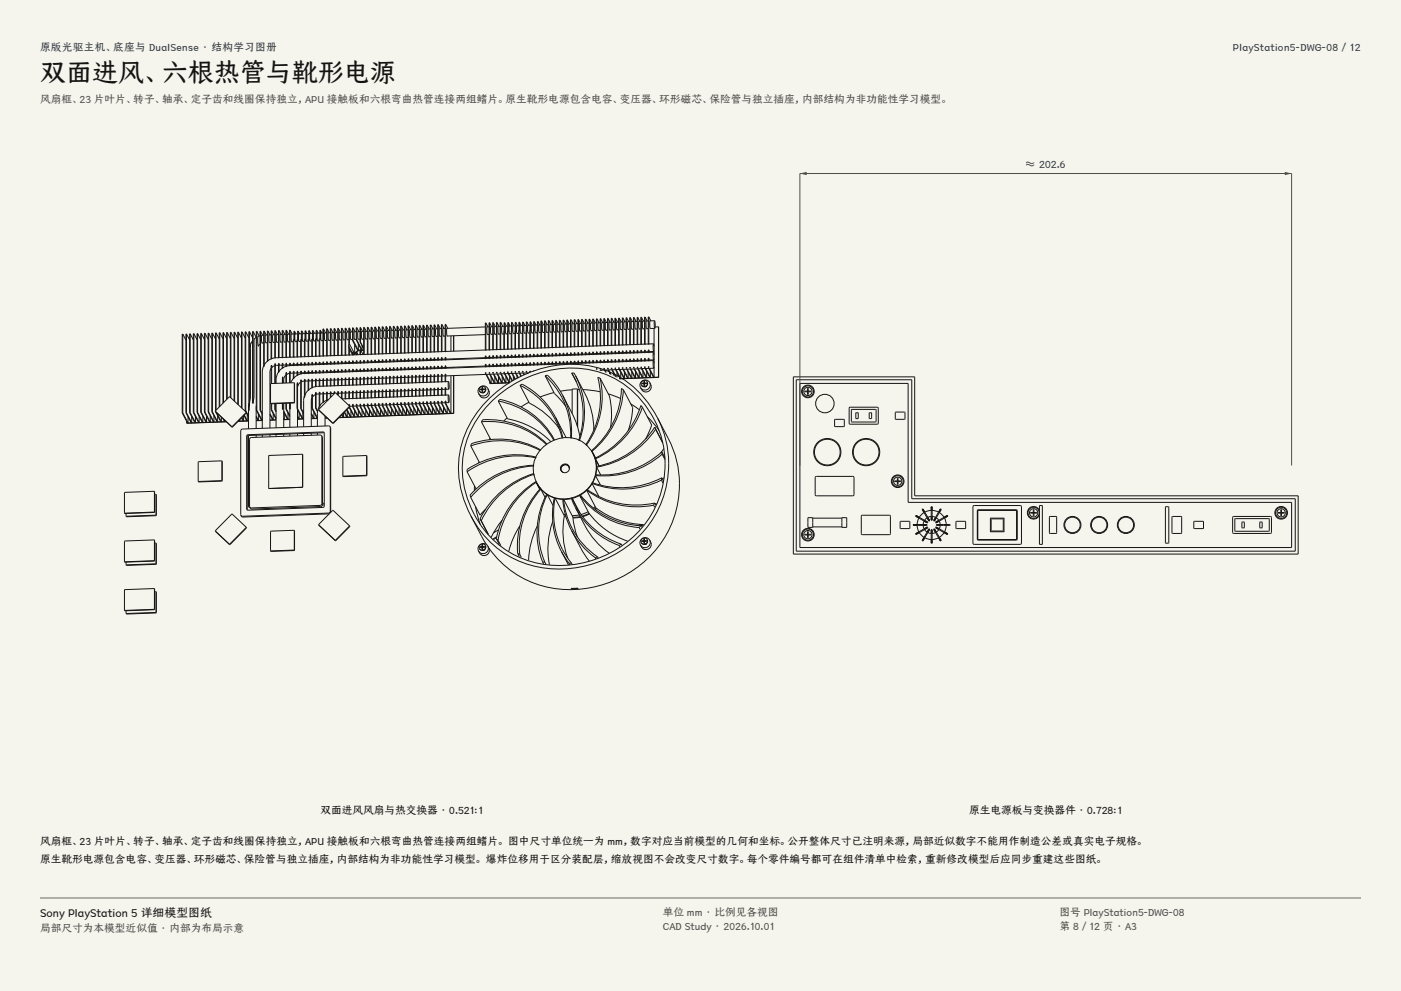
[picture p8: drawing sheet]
<svg xmlns="http://www.w3.org/2000/svg" width="420mm" height="297mm" viewBox="0 0 420 297" stroke-linecap="round" stroke-linejoin="round" font-family="sans-serif">
<defs><g id="words">
<text font-size="7.8" fill="#141413" x="12" y="24.7">双面进风、六根热管与靴形电源</text>
<text font-size="3.5" fill="#141413" x="12" y="274.9">Sony PlayStation 5 详细模型图纸</text>
<g font-size="3.2" fill="#1b365d">
<text x="12" y="15.3">原版光驱主机、底座与 DualSense · 结构学习图册</text>
<text x="369.6" y="15.3">PlayStation5-DWG-08 / 12</text>
<text x="307.6" y="50.4">≈ 202.6</text>
</g>
<g font-size="3.2" fill="#504e49">
<text x="12" y="30.9">风扇框、23 片叶片、转子、轴承、定子齿和线圈保持独立，APU 接触板和六根弯曲热管连接两组鳍片。原生靴形电源包含电容、变压器、环形磁芯、保险管与独立插座，内部结构为非功能性学习模型。</text>
<text x="198.7" y="274.5">单位 mm · 比例见各视图</text>
<text x="317.6" y="274.5">图号 PlayStation5-DWG-08</text>
<text x="12" y="279.3">局部尺寸为本模型近似值 · 内部为布局示意</text>
<text x="198.7" y="278.8">CAD Study · 2026.10.01</text>
<text x="317.6" y="278.8">第 8 / 12 页 · A3</text>
</g>
<g font-size="3.2" fill="#141413">
<text x="96.1" y="244">双面进风风扇与热交换器 · 0.521:1</text>
<text x="290.6" y="244">原生电源板与变换器件 · 0.728:1</text>
<text x="12" y="253.3">风扇框、23 片叶片、转子、轴承、定子齿和线圈保持独立，APU 接触板和六根弯曲热管连接两组鳍片。 图中尺寸单位统一为 mm，数字对应当前模型的几何和坐标。公开整体尺寸已注明来源，局部近似数字不能用作制造公差或真实电子规格。</text>
<text x="12" y="258.6">原生靴形电源包含电容、变压器、环形磁芯、保险管与独立插座，内部结构为非功能性学习模型。 爆炸位移用于区分装配层，缩放视图不会改变尺寸数字。每个零件编号都可在组件清单中检索，重新修改模型后应同步重建这些图纸。</text>
</g>
</g></defs>
<g fill="#f5f4ed">
<path d="M0 0h420v297h-420z"/>
<path d="M12 12h396v275h-396z"/>
</g>
<g fill="none" stroke="#141413" stroke-width=".3">
<path d="M58.1 100h-.1v23.6M58.1 100v23.6M58.1 100l1 1.8M59.2 100h-.1v23.6M59.2 100v23.6M59.2 100l1 1.8M60.3 99.9h-.1v23.6M60.3 99.9v23.6M60.3 99.9l1 1.8M61.5 99.9h-.2v23.6M61.5 99.9v23.6M61.5 99.9l.9 1.8"/>
<path d="M62.6 99.8h-.2v23.7M62.6 99.8v23.7M62.6 99.8l.9 1.8M63.7 99.8h-.2v23.6M63.7 99.8v23.6M63.7 99.8l.9 1.8M64.8 99.8h-.2v23.3M64.8 99.8v23.1M64.8 99.8l.9 1.8M65.9 99.7h-.2v22.3M65.9 99.7v22.1M65.9 99.7l.9 1.8"/>
<path d="M67 99.7h-.2v21.1M67 99.7v21M67 99.7l.9 1.8M68.1 99.6h-.2v20.1M68.1 99.6v20M68.1 99.6l1 1.8M69.2 99.6h-.1v19.5M69.2 99.6v19.6M69.2 99.6l1 1.8M70.3 99.5l-.1 .1v20.5M70.3 99.5v20.8M70.3 99.5l1 1.9"/>
<path d="M71.4 99.5h-.1v21.7M71.4 99.5v21.8M71.4 99.5l1 1.8M72.6 99.5h-.2v22.7M72.6 99.5v22.9M72.6 99.5l.9 1.8M73.7 99.4h-.2v23.7M73.7 99.4v23.6M73.7 99.4l.9 1.8M74.8 99.4v22.3M74.8 99.4h-.2v23.6M74.8 99.4l.9 1.8"/>
<path d="M75.9 99.3l.9 1.8-.6 .5M75.9 99.3l-.2 .1v21.4l.2 .1M75.9 99.3v21.6M77 99.3h-.2v29.1M77 99.3v23.6M77 99.3l.7 1.4M78.1 99.3h-.2v23.6M78.1 99.3v23.6M78.1 99.3l.6 1.2M79.2 99.2h-.2v10.8l.2-.4M79.2 99.2v10.4M79.2 99.2l.6 1.2"/>
<path d="M80.3 99.2h-.1v9.1l.1-.1M80.3 99.2v9M80.3 99.2l.6 1.2M81.4 99.1h-.1v8.5h.1M81.4 99.1v8.5M81.4 99.1l.7 1.2M82.5 99.1h-.1v8.2h.1M82.5 99.1v8.2M82.5 99.1l.7 1.2M83.7 99.1h-.2v8.2h.2M83.7 99.1v8.2M83.7 99.1l.6 1.1"/>
<path d="M84.8 99h-.2v8.2h.2M84.8 99v8.2M84.8 99l.6 1.2M85.9 99h-.2v8.2h.2M85.9 99v8.2M85.9 99l.6 1.2M87 98.9h-.2v8.2h.2M87 98.9v8.2M87 98.9l.6 1.2M88.3 99.3h-.2v2.6M88.3 99.3v2.9l-.2-.4M88.3 99.3l.4 .8"/>
<path d="M89.4 99.2h-.2v2.6M89.4 99.2v2.9l-.2-.3M89.4 99.2l.4 .8M90.5 99.2v2.9l-.4-.4v5.3h.2M90.5 99.2h-.2v7.8M90.5 99.2l.4 .8M90.7 100h.1M90.7 100v2.3M91.4 100h-.7M91.6 99.1v3l-.3-.4v5.3h.1M91.6 99.1h-.2v7.9M91.6 99.1l.4 .9"/>
<path d="M91.9 100l-.2 .6 .2 1.7M92.6 99.9l-.8 .1M92.7 99.1v2.9l-.3-.3v5.2h.1M92.7 99.1h-.1l-.1 7.8M92.7 99.1l.5 .8M92.9 99.9h.1M92.9 99.9l.1 2.3M93.7 99.9h-.8M93.8 99.1h-.1v2.6M93.8 99.1v2.9l-.2-.4M93.8 99.1l.5 .8M94.1 99.9l-.2 .7 .2 1.6"/>
<path d="M94.8 99.9h-.8M94.9 99h-.1v2.6M94.9 99v2.9l-.1-.3M94.9 99l.5 .8M95.1 99.8h.1M95.1 99.8l.1 2.3M95.9 99.8h-.8M96.1 99v2.9l-.4-.4v5.3h.2M96.1 99h-.2v7.8M96.1 99l.4 .8M96.3 99.8l-.2 .7 .2 1.6M96.8 99.8h-.6"/>
<path d="M97 98.6h-.2v8.2h.2M97 98.6v8.2M97 98.6l.6 1.2M97.4 99.7v.1M97.4 99.7v2.4M97.9 99.7l-.6 .1M98.1 98.5h-.2v8.2h.2M98.1 98.5v8.2M98.1 98.5l.6 1.2M98.5 99.7l-.1 1.3 .2 1M98.5 99.7h.1M99 99.7h-.6"/>
<path d="M99.2 98.5h-.2v8.2h.2M99.2 98.5v8.2M99.2 98.5l.6 1.2M99.6 99.7l-.1 .7 .1 1.6M100.1 99.7h-.6M100.3 98.4l-.2 .1v8.2h.2M100.3 98.4v8.3M100.3 98.4l.6 1.2M100.7 99.6h.1M100.7 99.6v2.3M101.2 99.6h-.5M101.4 98.4h-.2v8.2h.2"/>
<path d="M101.4 98.4v8.2M101.4 98.4l.6 1.2M101.8 99.6l-.1 .7 .1 1.6M102.4 99.6h-.6M102.5 98.4h-.1v8.2h.1M102.5 98.4v8.2M102.5 98.4l.6 1.1M102.9 99.5l.1 .1M102.9 99.5l.1 2.3M103.5 99.5l-.6 .1M103.6 98.3h-.1v8.2h.1M103.6 98.3v8.2"/>
<path d="M103.6 98.3l.7 1.2M104.1 99.5l-.2 .7 .2 1.6M104.6 99.5h-.6M104.7 98.3h-.1v8.2h.1M104.7 98.3v4.7M104.7 98.3l.7 1.2M105.1 99.4l.1 .1M105.1 99.4l.1 2.4M105.7 99.5h-.6M105.9 98.2h-.2v3.9M105.9 98.2v3.8M105.9 98.2l.6 1.2"/>
<path d="M106.3 99.4l-.2 .7 .2 1.6M106.8 99.4h-.6M107 98.2h-.2v3.7M107 98.2v3.7M107 98.2l.6 1.2M107.4 99.3v.1M107.4 99.3v2.4M107.9 99.4h-.6M108.1 98.2h-.2v4.2M108.1 98.2v4.4M108.1 98.2l.6 1.1M108.5 99.3l-.2 .7 .2 1.6"/>
<path d="M109 99.3l-.6 .1M109.2 98.1h-.2v8.2h.2M109.2 98.1v8.2M109.2 98.1l.6 1.2M109.6 99.3l-.1 .7 .1 1.6M110.1 99.3h-.6M110.3 98.1h-.2v8.2h.2M110.3 98.1v8.2M110.3 98.1l.6 1.2M110.7 99.2v.1M110.7 99.2v2.4M111.2 99.2l-.6 .1"/>
<path d="M111.4 98h-.2v8.2h.2M111.4 98v8.2M111.4 98l.6 1.2M111.8 99.2l-.1 .7 .1 1.6M112.3 99.2h-.5M112.5 98h-.2v8.2h.2M112.5 98v8.2M112.5 98l.6 1.2M112.9 99.1v.1M112.9 99.1v2.4M113.5 99.2h-.6M113.6 98h-.1v8.2h.1"/>
<path d="M113.6 98v8.2M113.6 98l.6 1.1M114.1 99.1l-.2 .7 .2 1.6M114.6 99.1h-.6M114.7 97.9h-.1v8.2h.1M114.7 97.9v8.2M114.7 97.9l.7 1.2M115.1 99.1h.1M115.1 99.1l.1 2.3M115.7 99.1h-.6M115.8 97.9h-.1v8.2h.1M115.8 97.9v8.2"/>
<path d="M115.8 97.9l.7 1.2M116.3 99.1l-.2 .6 .2 1.7M116.8 99l-.6 .1M117 97.8h-.2v8.2h.2M117 97.8v8.2M117 97.8l.6 1.2M117.3 99h.1M117.3 99l.1 2.3M117.9 99h-.6M118.1 97.8h-.2v8.2h.2M118.1 97.8v8.2M118.1 97.8l.6 1.2"/>
<path d="M118.5 99l-.2 .7 .2 1.6M119 99h-.6M119.2 97.8h-.2v8.2h.2M119.2 97.8v8.2M119.2 97.8l.6 1.1M119.6 98.9h.1M119.6 98.9v2.3M120.1 98.9h-.6M120.3 97.7h-.2v8.2h.2M120.3 97.7v8.2M120.3 97.7l.6 1.2M120.7 98.9l-.1 .7 .1 1.6"/>
<path d="M121.2 98.9h-.6M121.4 97.7h-.2v8.2h.2M121.4 97.7v8.2M121.4 97.7l.6 1.2M121.8 98.9l-.1 .6 .1 1.7M122.3 98.8l-.6 .1M122.5 97.6h-.2v8.2h.2M122.5 97.6v8.2M122.5 97.6l.6 1.2M122.9 98.8h.1M122.9 98.8v2.3M123.4 98.8h-.5"/>
<path d="M123.6 97.6h-.2v8.2h.2M123.6 97.6v8.2M123.6 97.6l.6 1.2M124 98.8l-.1 .7 .1 1.6M124.6 98.8h-.6M124.7 97.5l-.1 .1v8.2h.1M124.7 97.5v8.3M124.7 97.5l.6 1.2M125.1 98.7h.1M125.1 98.7l.1 2.3M125.7 98.7h-.6M125.8 97.5h-.1v8.2h.1"/>
<path d="M125.8 97.5v8.2M125.8 97.5l.7 1.2M126.3 98.7l-.2 .7 .2 1.6M126.8 98.7h-.6M126.9 97.5h-.1v8.2h.1M126.9 97.5v8.2M126.9 97.5l.7 1.1M127.4 98.7l-.2 .6 .2 1.6M127.9 98.6l-.6 .1M128.1 97.4h-.2v8.2h.2M128.1 97.4v8.2M128.1 97.4l.6 1.2"/>
<path d="M128.5 98.6l-.2 .7 .2 1.6M129 98.6h-.6M129.2 97.4l.6 1.2M129.2 97.4h-.2v8.2h.2M129.2 97.4v8.2M129.6 98.5v.1M129.6 98.5v2.4M130.1 98.6h-.6M130.3 97.3h-.2v8.3l.2-.1M130.3 97.3v8.2M130.3 97.3l.6 1.2M130.7 98.5l-.2 .7 .2 1.6"/>
<path d="M131.2 98.5h-.6M131.4 97.3h-.2v8.2h.2M131.4 97.3v8.2M131.4 97.3l.6 1.2M131.8 98.4v.1M131.8 98.4v2.4M132.3 98.5h-.6M132.5 97.3h-.2v8.2h.2M132.5 97.3v8.2M132.5 97.3l.6 1.1M132.9 98.4l-.1 .7 .1 1.6M133.4 98.4l-.6 .1"/>
<path d="M133.6 97.2h-.2v8.2h.2M133.6 97.2v8.2M133.6 97.2l.6 1.2M134 98.4l-.1 .7 .1 1.6M145.5 98l-11.5 .4M145.7 96.8h-.2v8.2h.2M145.7 96.8v8.2M145.7 96.8l.6 1.2M146 97.9l.1 .1M146 97.9l.1 2.4M146.6 97.9l-.6 .1M146.8 96.7h-.2v8.2h.2"/>
<path d="M146.8 96.7v8.2M146.8 96.7l.6 1.2M147.2 97.9l-.2 .7 .2 1.6M147.7 97.9h-.6M147.9 96.7l.6 1.2M147.9 96.7h-.2v8.2h.2M147.9 96.7v8.2M148.3 97.9l-.1 .7 .1 1.6M148.8 97.9h-.6M149 96.7h-.2v8.2h.2M149 96.7v8.2M149 96.7l.6 1.1"/>
<path d="M149.4 97.8l-.1 .7 .1 1.6M149.9 97.8h-.6M150.1 96.6h-.2v8.2h.2M150.1 96.6v8.2M150.1 96.6l.6 1.2M150.5 97.8l-.1 .7 .1 1.6M151.1 97.8h-.7M151.2 99.2h-.2v5.6h.2M151.2 99.2v5.6M151.3 96.7h-.2v2.5M151.3 96.7v2.7l-.1-.2M151.3 96.7l.5 1.1"/>
<path d="M151.6 97.7v.1M151.6 97.7v2.4M152.2 97.7l-.6 .1M152.3 99.2h-.1v5.5h.1M152.3 99.2v5.5M152.4 96.7h-.2v2.5M152.4 96.7v2.6l-.1-.1M152.4 96.7l.5 1M152.8 97.7l-.2 .7 .2 1.6M153.3 100h-.5M153.3 97.7h-.6M153.4 99.2h-.1v5.5h.1"/>
<path d="M153.4 99.2v5.5M153.5 96.6h-.2v2.6M153.5 96.6v2.7l-.1-.1M153.5 96.6l.5 1.1M153.8 97.6l.1 .1M153.8 97.6l.1 2.4M153.9 100h.1M154.4 100h-.5M154.4 97.7h-.6M154.5 99.1h-.1v5.6h.1M154.5 99.1v5.6M154.6 96.6h-.2v2.5"/>
<path d="M154.6 96.6v2.7l-.1-.2M154.6 96.6l.6 1M155 97.6l-.2 .7 .2 1.6M155.1 99.9h-.1M155.5 99.9h-.5M155.6 97.6h-.7M155.6 99.1h-.1v5.5h.1M155.6 99.1v5.5M155.7 96.5l-.1 .1v2.5M155.7 96.5v2.7l-.1-.1M155.7 96.5l.6 1.1M156.1 97.6l-.2 .7 .2 1.6"/>
<path d="M156.1 99.9h.1M156.2 99.9h-.1M156.6 99.9h-.5M156.7 97.6h-.7M156.8 99h-.2v5.6h.2M156.8 99v5.6M156.8 96.5h-.1v2.5M156.8 96.5v2.7v-.2M156.8 96.5l.6 1M157.2 97.6l-.2 .6 .2 1.6M157.3 99.8h-.1M157.7 99.8h-.5"/>
<path d="M157.8 97.5l-.7 .1M157.9 99h-.2v5.5h.2M157.9 99v5.5M157.9 96.5v2.6v-.1M157.9 96.5h-.1v2.5M157.9 96.5l.6 1M158.3 97.5h.1M158.3 97.5v2.3M158.3 99.8h.1M158.4 99.8h-.1M158.8 99.8h-.5M158.9 97.5h-.7"/>
<path d="M159 98.9l-.2 .1v5.5h.2M159 98.9v5.6M159.1 96.4h-.2v2.6M159.1 96.4v2.7l-.1-.2M159.1 96.4l.5 1.1M159.4 97.5l-.1 .7 .1 1.6M159.5 99.8h-.1M159.9 99.7l-.5 .1M160 97.5h-.7M160.1 98.9h-.2v5.6l.2-.1M160.1 98.9v5.5M160.2 96.4h-.2v2.5"/>
<path d="M160.2 96.4v2.7l-.1-.2M160.2 96.4l.5 1M160.5 97.4l-.1 .7 .1 1.6M160.5 99.7l.1 .1M160.6 99.7v.1M161 99.7h-.5M161.1 97.4h-.7M161.2 98.9h-.2v5.5h.2M161.2 98.9v5.5M161.3 96.3l-.2 .1v2.5M161.3 96.3v2.7l-.1-.1M161.3 96.3l.5 1.1"/>
<path d="M161.6 97.4l-.1 .7 .1 1.6M161.7 99.7h-.1M162.1 99.7h-.5M162.1 97.4h-.5M162.3 96.2h-.2v8.2h.2M162.3 96.2v8.2M162.3 96.2l.6 1.1M162.7 97.3l-.1 .7 .1 1.6M162.8 99.6h-.1M163.3 99.6h-.6M163.3 97.3l-.6 .1M163.4 96.1h-.1v8.2h.1"/>
<path d="M163.4 96.1v8.2M163.4 96.1l.6 1.2M163.8 97.3h.1M163.8 97.3l.1 2.3M163.9 99.6h.1M164.4 99.6h-.5M164.4 97.3h-.6M164.5 96.1h-.1v8.2h.1M164.5 96.1v8.2M164.5 96.1l.6 1.2M165 97.3l-.2 .6 .2 1.7M165 99.6h.1"/>
<path d="M165.5 99.5l-.5 .1M165.5 97.2l-.6 .1M165.6 96h-.1v8.3l.1-.1M165.6 96v8.2M165.6 96l.7 1.2M166 97.2h.1M166 97.2l.1 2.3M166.1 99.5v.1M166.2 99.5l-.1 .1M166.6 99.5h-.5M166.6 97.2h-.6M166.8 96h-.2v8.2h.2"/>
<path d="M166.8 96v8.2M166.8 96l.6 1.2M167.2 97.2l-.2 .7 .2 1.6M167.3 99.5h-.1M167.7 99.5h-.5M167.7 97.2h-.6M167.9 96h-.2v8.2h.2M167.9 96v8.2M167.9 96l.6 1.1M168.3 97.1l-.2 .7 .2 1.6M168.3 99.4v.1M168.4 99.4l-.1 .1"/>
<path d="M168.8 99.4h-.5M168.8 97.1h-.6M169 95.9h-.2v8.2h.2M169 95.9v8.2M169 95.9l.6 1.2M169.4 97.1l-.2 .7 .2 1.6M169.5 99.4h-.1M169.9 99.4h-.5M169.9 97.1h-.6M170.1 95.9h-.2v8.2h.2M170.1 95.9v8.2M170.1 95.9l.6 1.2"/>
<path d="M170.5 97v.1M170.5 97v2.4M170.5 99.4h.1M170.6 99.4h.1M171 99.3l-.5 .1M171 97l-.6 .1M171.2 95.8h-.2v8.2h.2M171.2 95.8v8.2M171.2 95.8l.6 1.2M171.6 97l-.1 .7 .1 1.6M171.7 99.3h-.1M172.1 99.3h-.5"/>
<path d="M172.1 97h-.6M172.3 95.8h-.2v8.2h.2M172.3 95.8v8.2M172.3 95.8l.6 1.2M172.7 97l-.1 .7 .1 1.6M172.7 99.3h.1M172.8 99.3h.1M173.2 99.3h-.5M173.2 97h-.5M173.4 95.8h-.2v8.2h.2M173.4 95.8v8.2M173.4 95.8l.6 1.1"/>
<path d="M173.8 96.9l-.1 .7 .1 1.6M173.9 99.2h-.1M174.4 99.2h-.6M174.4 96.9h-.6M174.5 95.7h-.1v8.2h.1M174.5 95.7v8.2M174.5 95.7l.6 1.2M175 96.9l-.2 .7 .2 1.6M175 99.2h.1M175.5 99.2h-.5M175.5 96.9h-.6M175.6 95.7h-.1v8.2h.1"/>
<path d="M175.6 95.7v8.2M175.6 95.7l.6 1.2M176 96.8l.1 .1M176 96.8l.1 2.4M176.1 99.2h.1M176.6 99.1l-.5 .1M176.6 96.8l-.6 .1M176.7 95.6h-.1v8.2h.1M176.7 95.6v8.2M176.7 95.6l.7 1.2M177.2 96.8l-.2 .7 .2 1.6M177.3 99.1h-.1"/>
<path d="M177.7 99.1h-.5M177.7 96.8h-.6M177.9 95.6h-.2v8.2h.2M177.9 95.6v8.2M177.9 95.6l.6 1.2M178.2 96.7l.1 .1M178.2 96.7l.1 2.4M178.3 99.1h.1M178.4 99.1h-.1M178.8 99.1h-.5M178.8 96.8h-.6M179 95.5l-.2 .1v8.2h.2"/>
<path d="M179 95.5v8.3M179 95.5l.6 1.2M179.4 96.7l-.2 .7 .2 1.6M179.5 99h-.1M179.9 99h-.5M179.9 96.7h-.6M180.1 95.5h-.2v8.2h.2M180.1 95.5v8.2M180.1 95.5l.6 1.2M180.5 96.7h.1M180.5 96.7v2.3M180.6 99h-.1"/>
<path d="M181 99h-.5M181 96.7h-.6M181.2 95.5l.6 1.1M181.2 95.5h-.2v8.2h.2M181.2 95.5v8.2M181.6 96.7l-.1 .6 .1 1.6M181.7 98.9h-.1M182.1 98.9h-.5M182.1 96.6l-.6 .1M182.3 95.4h-.2v8.2h.2M182.3 95.4v8.2M182.3 95.4l.6 1.2"/>
<path d="M182.7 96.6h.1M182.7 96.6v2.3M182.7 98.9h.1M182.8 98.9h.1M183.2 98.9h-.5M183.2 96.6h-.6M183.4 95.4h-.2v8.2h.2M183.4 95.4v8.2M183.4 95.4l.6 1.2M183.8 96.6l-.1 .7 .1 1.6M183.9 98.9h-.1M184.3 98.8l-.5 .1"/>
<path d="M184.3 96.6h-.5M184.5 95.3h-.2v8.3l.2-.1M184.5 95.3v8.2M184.5 95.3l.6 1.2M184.9 96.5l-.1 .7 .1 1.6M184.9 98.8l.1 .1M185 98.8v.1M185.5 98.8h-.6M185.5 96.5h-.6M185.6 95.3h-.1v8.2h.1M185.6 95.3v8.2M185.6 95.3l.6 1.2"/>
<path d="M186 96.5l-.1 1.3 .2 1M186 96.5h.1M186.6 98.8h-.5M186.6 96.5h-.6M186.7 95.3h-.1v8.2h.1M186.7 95.3v8.2M186.7 95.3l.6 1.1M187.2 96.4l-.2 .7 .2 1.6M187.2 98.7h.1M187.7 98.7h-.5M187.7 96.4l-.6 .1M187.8 95.2h-.1v8.2h.1"/>
<path d="M187.8 95.2v8.2M187.8 95.2l.7 1.2M188.2 96.4h.1M188.2 96.4l.1 2.3M188.4 98.7h-.1M188.8 98.7h-.5M188.8 96.4h-.6M189 95.2h-.2v8.2h.2M189 95.2v8.2M189 95.2l.6 1.2M189.4 96.4l-.2 .6 .2 1.7M189.5 98.7h-.1"/>
<path d="M189.9 98.6l-.5 .1M189.9 96.3l-.6 .1M190.1 95.1h-.2v8.3l.2-.1M190.1 95.1v8.2M190.1 95.1l.6 1.2M190.5 96.3h.1M190.5 96.3v2.3M190.5 98.6v.1M190.6 98.6l-.1 .1M191 98.6h-.5M191 96.3h-.6M191.2 95.1h-.2v8.2h.2"/>
<path d="M191.2 95.1v8.2M191.2 95.1l.6 1.2M191.6 96.3l-.2 .7 .2 1.6M191.7 98.6h-.1M192.1 98.6h-.5M192.1 96.3h-.6M192.3 95.1h-.2v8.2h.2M192.3 95.1v8.2M192.3 95.1l.6 1.1M192.7 96.2h.1M192.7 96.2v2.3M192.7 98.5l.1 .1"/>
<path d="M192.8 98.5v.1M193.2 98.5h-.5M193.2 96.2h-.6M193.4 95h-.2v8.2h.2M193.4 95v8.2M193.4 95l.6 1.2M193.8 96.2l-.1 .7 .1 1.6M193.9 98.5h-.1M194.3 98.5h-.5M194.3 96.2h-.6M194.5 95h-.2v8.2h.2M194.5 95v8.2"/>
<path d="M194.5 95l.6 1.2M194.9 96.1v.1M194.9 96.1v2.4M194.9 98.5h.1M195 98.5h.1M196.1 98.4v5.5M196.2 96.1l.2 1.2-.1 1.1M196.2 96.1l.1 2.3M196.2 96.1l-1.3 .1M196.3 98.4h.1M196.3 98.4l-1.4 .1M197.4 98v15"/>
<path d="M197.4 98l.1 15.1M197.4 98h-1M54.8 100.1h-.2v23.6M54.8 100.1v23.6M54.8 100.1l.9 1.8M55.9 100.1h-.2v23.6M55.9 100.1v23.6M55.9 100.1l.9 1.8M57 100h-.2v23.7M57 100v23.7M57 100l1 1.8M75.2 103l-.1 15.9-.3 2.8"/>
<path d="M75.7 102.1l-.6 1.1M76.3 101.5h.1M76.3 101.5l-.1 17.2-.3 2.2M77.4 100.8l-.1 1.1 .1 1.8M77.5 103.6l-.1 .1M77.9 103.1l-.5 .6M77.9 100.6l-.6 .2M78.5 100.5l-.1 .9 .1 1.4M78.5 102.8l.1 .1M78.6 102.8v.1M79 102.7l-.5 .1M79 100.4l-.5 .1"/>
<path d="M79 109.7l-.4 1.8v16.9M79.3 109.2h.1M79.3 109.2l-.1 .4M79.6 100.4l-.1 .7 .1 1.6M79.7 102.7h-.1M80.2 108.2l-1 1.1M80.2 102.7h-.6M80.2 100.4h-.6M80.4 108h.1M80.4 108l-.1 .2M80.8 100.4l-.2 .7 .2 1.6M80.8 102.7h.1"/>
<path d="M81.3 110.4l-.4 1.1v16.8M81.3 107.6l-1 .5M81.3 102.6l-.5 .1M81.3 100.4h-.6M81.4 109.5l-.1 .1v5.4M81.4 109.5l.1 .6M81.4 109.5v5.4M81.5 107.5l-.1 .1M81.6 110l-.1 .1M81.9 100.3l-.2 .7 .2 1.6M82 102.6h-.1M82.4 109.6l-.9 .5"/>
<path d="M82.4 107.2l-.9 .3M82.4 102.6h-.5M82.4 100.3h-.6M82.5 109h-.1v5.9M82.5 109l.2 .5M82.5 109v5.9M82.7 107.2l-.2 .1M82.7 109.5h.1M82.9 100.2l.1 .1M82.9 100.2l.1 2.4M83 102.6h.1M83.1 102.6h-.1"/>
<path d="M83.5 109.5h-.8M83.5 107.2h-.9M83.5 111.5l-.6 1.4-.1 2M83.5 102.6h-.5M83.5 100.3h-.6M83.7 108.9l-.2 .1v2.7l.2-.3M83.7 108.9l.1 .6M83.7 108.9v2.5M83.8 111.1l-.1 .3M83.8 107.2l-.1 .1M83.8 109.5h.1M84.1 100.2l-.2 .7 .2 1.6"/>
<path d="M84.2 102.5h-.1M84.6 110.4l-.9 .8M84.6 102.5h-.5M84.6 100.2l-.6 .1M84.6 109.4l-.8 .1M84.6 107.1l-.9 .1M84.8 108.9h-.2v1.6l.2-.2M84.8 108.9l.1 .5M84.8 112.9v.7M84.8 112.9l-.1 1.9M84.8 108.9v1.4M84.8 112.9v1.9"/>
<path d="M84.8 110.2h.1M84.8 110.2v.1M84.8 107.1h.1M84.8 107.1v.1M85 109.4h-.1M85.2 100.2h.1M85.2 100.2v2.3M85.2 102.5h.1M85.3 102.5h-.1M85.7 112.4l-.6 1v1.4M85.7 109.8l-.9 .4M85.7 102.5h-.5"/>
<path d="M85.7 100.2h-.6M85.7 109.4h-.8M85.7 107.1h-.9M85.9 111.6l-.2 .1v3.1M85.9 111.6l.1 .6M85.9 108.9h-.2v1l.2-.1M85.9 108.9l.1 .5M85.9 108.9v.9M85.9 111.6v3.2M86 109.7l-.1 .1M86 107.1l-.1 .1M86.1 109.4h-.1"/>
<path d="M86.1 112.1l-.1 .1M86.3 100.2l-.2 .6 .2 1.7M86.4 102.5h-.1M86.8 111.9l-.8 .3M86.8 109.6l-.9 .1M86.8 102.4l-.5 .1M86.8 100.1l-.6 .1M86.8 109.4h-.8M86.8 107.1h-.9M87 111.3h-.2v3.4M87 108.8h-.2v.9h.2M87 108.8l.1 .5"/>
<path d="M87 111.3l.1 .6M87 108.8v.9M87 111.3v3.4M87.1 107h.1M87.1 107l-.1 .1M87.1 109.6l-.1 .1M87.1 109.3v.1M87.2 109.3l-.1 .1M87.2 111.9h-.1M87.4 100.1l-.1 .7 .1 1.6M87.5 102.4h-.1M87.9 113.4l-.7 1.3"/>
<path d="M87.9 102.4h-.5M87.9 109.3h-.8M87.9 107l-.9 .1M87.9 111.8l-.8 .1M87.9 109.5l-.9 .1M88.1 111.3h-.2v2.3l.2-.2M88.1 111.3l.1 .5M88.1 108.8l.1 .5M88.1 101.8h-.2v5.3h.2M88.1 108.8h-.2v.8h.2M88.1 101.8v5.3M88.1 108.8v.8"/>
<path d="M88.1 111.3v2.1M88.1 100.1h-.8M88.2 109.5h.1M88.2 109.5l-.1 .1M88.2 113.2l-.1 .2M88.2 107l-.1 .1M88.2 111.8v.1M88.2 114.8v5.8l-7.1 .2M88.2 114.8l-7.1 .2v5.8M88.2 114.8l.1 .1M88.3 114.9h.1M88.3 114.9v5.8l-7 .3"/>
<path d="M88.3 111.8l-.1 .1M88.3 109.3h-.1M88.5 100v.1M88.5 100v2.4M88.6 102.4h-.1M89 112.5l-.9 .7M89 102.4h-.5M89 109.3h-.8M89 107h-.9M89 111.8h-.8M89 109.5h-.9M89.2 111.3h-.2v1.3l.2-.1"/>
<path d="M89.2 111.3l.1 .5M89.2 108.7l.1 .6M89.2 114.7l.1 .9M89.2 114.7l-.2 .3v7.5M89.2 101.8h-.2v5.3h.2M89.2 108.7h-.2v.9h.2M89.2 101.8v5.3M89.2 108.7v.9M89.2 111.3v1.2M89.2 114.7v7.8M89.2 100.1h-.8M89.3 106.9v.1"/>
<path d="M89.3 106.9l-.1 .2M89.3 112.4l-.1 .1M89.3 109.5l-.1 .1M89.3 109.3h.1M89.4 115.5l-.1 .1M89.4 115.3v.2M89.4 111.8h-.1M89.4 109.3h.1M89.6 100l-.1 .7 .1 1.6M89.7 102.3h-.1M90.1 114.5l-.8 1M90.1 112.1l-.9 .3"/>
<path d="M90.1 102.3h-.5M90.1 109.2l-.8 .1M90.1 106.9l-.9 .1M90.1 111.7l-.8 .1M90.1 109.4l-.9 .1M90.3 113.8l-.2 .1v8.5M90.3 113.8l.1 .6M90.3 111.2h-.2v.9h.2M90.3 111.2l.1 .5M90.3 108.7l.1 .5M90.3 108.7h-.2v.8h.2M90.3 108.7v.8"/>
<path d="M90.3 111.2v.9M90.3 113.8v8.6M90.3 100h-.7M90.4 112l-.1 .1M90.4 112h.1M90.4 109.4l-.1 .1M90.4 106.9l-.1 .1M90.4 111.7l.1 .1M90.5 111.7v.1M90.5 109.2h-.1M90.5 114.4h-.1M90.7 102.3h.1"/>
<path d="M90.8 102.3h.1M91.3 114.2l-.9 .2M91.3 111.9l-1 .1M91.3 118.7l-.3 1.4v7.8M91.3 102.3h-.6M91.3 109.2h-.9M91.3 106.9h-1M91.3 111.7h-.9M91.3 109.4h-1M91.4 113.7h-.1v5.5l.1-.6M91.4 113.7l.1 .5M91.4 111.2l.1 .5"/>
<path d="M91.4 108.7l.1 .5M91.4 108.7h-.1v.8h.1M91.4 111.2h-.1v.8h.1M91.4 108.7v.8M91.4 111.2v.8M91.4 113.7v4.9M91.5 111.9h.1M91.5 111.9l-.1 .1M91.5 106.8v.1M91.5 106.8l-.1 .2M91.5 118.1h.1M91.5 118.1l-.1 .5"/>
<path d="M91.5 109.4l-.1 .1M91.5 114.2h.1M91.5 109.2h.1M91.6 114.2h.1M91.6 111.7h-.1M91.6 109.2h.1M91.9 102.3h.1M92.4 117l-.9 1.2M92.4 102.2l-.5 .1M92.4 109.1l-.9 .1M92.4 106.9h-.9M92.4 111.7h-.9"/>
<path d="M92.4 109.4h-.9M92.4 114.2h-.9M92.4 111.9h-.9M92.5 113.6l-.1 .1v3.4l.1-.1M92.5 113.6l.1 .6M92.5 111.1l.1 .5M92.5 108.6l.1 .5M92.5 108.6h-.1v.9h.1M92.5 111.1h-.1v.9h.1M92.5 108.6v.9M92.5 111.1v.9M92.5 113.6v3.4"/>
<path d="M92.6 116.7v.1M92.6 116.7l-.1 .3M92.6 109.3v.1M92.6 109.3l-.1 .2M92.6 111.9l-.1 .1M92.6 106.8l-.1 .1M92.6 111.6l.1 .1M92.7 114.2h-.1M92.7 111.6v.1M92.7 109.1h-.1M93.1 102.2h-.1M93.5 119.3l-.2 8.5"/>
<path d="M93.5 116.2l-.9 .6M93.5 102.2h-.5M93.5 109.1h-.9M93.5 106.8h-.9M93.5 111.6l-.9 .1M93.5 109.3l-.9 .1M93.5 114.1l-.9 .1M93.5 111.8l-.9 .1M93.6 118.2l-.1 .2v3.9M93.6 118.2l.2 .7M93.6 113.6h-.1v2.7l.1-.1M93.6 113.6l.2 .5"/>
<path d="M93.6 111.1l.2 .5M93.6 108.6l.2 .5M93.6 101.6h-.1v5.3h.1M93.6 108.6h-.1v.8h.1M93.6 111.1h-.1v.8h.1M93.6 101.6v5.3M93.6 108.6v.8M93.6 111.1v.8M93.6 113.6v2.6M93.6 118.2v4.1M93.7 111.8h.1M93.7 111.8l-.1 .1"/>
<path d="M93.7 106.8h.1M93.7 106.8l-.1 .1M93.7 116.1l-.1 .1M93.8 109.3l-.2 .1M93.8 114.1v.1M93.8 109.1h.1M93.8 111.6h.1M93.8 118.8v.1M94.2 102.2h-.1M94.6 118.2l-.8 .7M94.6 115.9l-.9 .2M94.6 102.2h-.5"/>
<path d="M94.6 109.1h-.8M94.6 106.8h-.9M94.6 111.6h-.8M94.6 109.3h-.9M94.6 114.1h-.8M94.6 111.8h-.9M94.8 117.6l-.2 .1v4.6M94.8 117.6l.1 .5M94.8 113.6h-.2v2.3h.2M94.8 113.6l.1 .5M94.8 111l.1 .6M94.8 108.5l.1 .6"/>
<path d="M94.8 101.6h-.2v5.3h.2M94.8 108.5h-.2v.9h.2M94.8 111l-.2 .1v.8h.2M94.8 101.6v5.3M94.8 108.5v.9M94.8 111v.9M94.8 113.6v2.3M94.8 117.6v4.7M94.9 115.8l-.1 .1M94.9 111.8l-.1 .1M94.9 109.3l-.1 .1M94.9 106.8l-.1 .1"/>
<path d="M94.9 111.6h.1M94.9 114.1h.1M94.9 109.1h.1M95 118.1h-.1M95.2 102.1v.1M95.3 102.1l-.1 .1M95.7 118.1l-.8 .1M95.7 115.8h-.9M95.7 102.1h-.5M95.7 109l-.8 .1M95.7 106.7l-.9 .1M95.7 111.5l-.8 .1"/>
<path d="M95.7 109.2l-.9 .1M95.7 114.1h-.8M95.7 111.8h-.9M95.9 117.5h-.2v4.6l.2-.3M95.9 117.5l.1 .6M95.9 113.5l.1 .5M95.9 111l.1 .5M95.9 108.5l.1 .5M95.9 108.5h-.2v.8h.2M95.9 111h-.2v.8h.2M95.9 113.5h-.2v2.4h.2M95.9 108.5v.8"/>
<path d="M95.9 111v.8M95.9 113.5v2.4M95.9 117.5v4.3M96 115.8l-.1 .1M96 111.7l-.1 .1M96 109.2l-.1 .1M96 106.7l-.1 .1M96 114v.1M96 109v.1M96.1 118.1h-.1M96.1 114l-.1 .1M96.1 111.5h-.1"/>
<path d="M96.1 109l-.1 .1M96.4 102.1h-.1M96.8 102.1h-.5M96.8 109h-.8M96.8 106.7h-.9M96.8 111.5h-.8M96.8 109.2h-.9M96.8 114h-.8M96.8 111.7h-.9M96.8 118l-.8 .1M96.8 115.7l-.9 .1M97 117.5h-.2v3.2l.2-.1"/>
<path d="M97 117.5l.1 .5M97 113.5l.1 .5M97 111l.1 .5M97 108.5l.1 .5M97 108.5h-.2v.8h.2M97 111h-.2v.8h.2M97 113.5h-.2v2.3h.2M97 108.5v.8M97 111v.8M97 113.5v2.3M97 117.5v3.1M97 115.7h.1"/>
<path d="M97 115.7v.1M97 111.7h.1M97 111.7v.1M97 106.6l.1 .1M97 106.6v.2M97.1 109.2l-.1 .1M97.1 118v.1M97.1 111.5h.1M97.2 118l-.1 .1M97.2 114h-.1M97.2 111.5h-.1M97.2 109h-.1"/>
<path d="M97.4 102.1h.1M97.5 102v.1M97.9 120l-.9 .5M97.9 102l-.5 .1M97.9 108.9l-.8 .1M97.9 106.6l-.9 .1M97.9 111.5h-.8M97.9 109.2h-.9M97.9 114h-.8M97.9 111.7h-.9M97.9 118h-.8M97.9 115.7h-.9"/>
<path d="M98.1 117.5h-.2v2.5h.2M98.1 117.5l.1 .5M98.1 113.4l.1 .6M98.1 110.9l.1 .5M98.1 108.4l.1 .5M98.1 108.4h-.2v.9l.2-.1M98.1 110.9h-.2v.9h.2M98.1 113.4h-.2v2.4h.2M98.1 108.4v.8M98.1 110.9v.9M98.1 113.4v2.4M98.1 117.5v2.5"/>
<path d="M98.1 119.8v.2M98.1 119.8l.1 .1M98.2 109.1v.1M98.2 109.1l-.1 .1M98.2 115.7l-.1 .1M98.2 111.7l-.1 .1M98.2 106.6l-.1 .1M98.3 118h-.1M98.3 114h-.1M98.3 111.4h-.1M98.3 108.9h-.1M98.4 119.8l-.3 .1"/>
<path d="M99 102h-.5M99 108.9h-.8M99 106.6h-.9M99 111.4h-.8M99 109.1l-.9 .1M99 113.9l-.8 .1M99 111.6l-.9 .1M99 117.9l-.8 .1M99 115.7h-.9M99.2 117.4l.1 .5M99.2 113.4l.1 .5M99.2 110.9l.1 .5"/>
<path d="M99.2 108.4l.1 .5M99.2 108.4h-.2v.8h.2M99.2 110.9h-.2v.8h.2M99.2 113.4h-.2v2.3h.2M99.2 117.4h-.2v1.8M99.2 108.4v.8M99.2 110.9v.8M99.2 113.4v2.3M99.2 117.4v1.6M99.3 111.6h.1M99.3 111.6l-.1 .1M99.3 106.6h.1"/>
<path d="M99.3 106.6l-.1 .1M99.3 115.6l-.1 .1M99.3 109.1l-.1 .1M99.3 117.9v.1M99.3 108.9h.1M99.4 117.9l-.1 .1M99.4 113.9h-.1M99.4 111.4h-.1M99.4 108.9h-.1M99.6 102h.1M99.7 102h.1M100.1 102h-.5"/>
<path d="M100.1 108.9h-.8M100.1 106.6h-.9M100.1 111.4h-.8M100.1 109.1h-.9M100.1 113.9h-.8M100.1 111.6h-.9M100.1 117.9h-.8M100.1 115.6h-.9M100.3 117.4l.1 .4M100.3 113.4l.1 .5M100.3 110.8l.1 .6M100.3 108.3l.1 .5"/>
<path d="M100.3 108.3h-.2v.9h.2M100.3 110.8l-.2 .1v.8h.2M100.3 113.4h-.2v2.3h.2M100.3 117.4h-.2v.7M100.3 108.3v.9M100.3 110.8v.9M100.3 113.4v2.3M100.3 117.4v.5M100.4 109v.1M100.4 109l-.1 .2M100.4 115.6l-.1 .1M100.4 111.6l-.1 .1"/>
<path d="M100.4 106.6l-.1 .1M100.4 111.4h.1M100.5 113.9h-.1M100.5 111.4h.1M100.5 108.8h-.1M100.8 101.9h-.1M101.2 101.9h-.5M101.2 108.8l-.8 .1M101.2 106.5l-.9 .1M101.2 111.3l-.8 .1M101.2 109l-.9 .1M101.2 113.8l-.8 .1"/>
<path d="M101.2 111.6h-.9M101.2 117.9h-.5M101.2 115.6h-.9M101.4 117.3l.1 .6M101.4 113.3l.1 .5M101.4 110.8l.1 .5M101.4 108.3l.1 .5M101.4 108.3h-.2v.8h.2M101.4 110.8h-.2v.8h.2M101.4 113.3h-.2v2.4h.2M101.4 117.3h-.2v1.1M101.4 108.3v.8"/>
<path d="M101.4 110.8v.8M101.4 113.3v2.4M101.4 117.3v1.2M101.5 111.5h.1M101.5 111.5l-.1 .1M101.5 106.5h.1M101.5 106.5l-.1 .1M101.5 115.6l-.1 .1M101.5 109l-.1 .1M101.5 117.9h.1M101.5 113.8l.1 .1M101.5 108.8l.1 .1"/>
<path d="M101.6 117.9h.1M101.6 113.8v.1M101.6 111.3h-.1M101.6 108.8v.1M101.9 101.9h-.1M102.4 101.9h-.6M102.4 108.8h-.9M102.4 106.5h-1M102.4 111.3h-.9M102.4 109h-1M102.4 113.8h-.9M102.4 111.5h-1"/>
<path d="M102.4 117.8l-.9 .1M102.4 115.5l-1 .1M102.5 117.3l.1 .5M102.5 113.3l.1 .5M102.5 110.8l.1 .5M102.5 108.3l.1 .5M102.5 108.3h-.1v.8h.1M102.5 110.8h-.1v.8h.1M102.5 117.3l.1 2.2h.9M102.5 113.3h-.1v2.3h.1M102.5 117.3h-.1v2.1M102.5 108.3v.8"/>
<path d="M102.5 110.8v.8M102.5 113.3v2.3M102.6 115.5h.1M102.6 115.5l-.1 .1M102.6 108.9v.1M102.6 108.9l-.1 .2M102.6 119.5l-.1 .1M102.6 111.5l-.1 .1M102.6 106.5l-.1 .1M102.7 117.8h-.1M102.7 113.8h-.1M102.7 111.3h-.1"/>
<path d="M102.7 108.8h-.1M103 101.8v.1M103.5 101.8h-.5M103.5 108.7l-.9 .1M103.5 106.4l-.9 .1M103.5 111.3h-.9M103.5 109h-.9M103.5 113.8h-.9M103.5 111.5h-.9M103.5 117.8h-.9M103.5 115.5h-.9M103.6 117.3l.1 .5"/>
<path d="M103.6 113.2l.1 .6M103.6 110.7l.1 .5M103.6 108.2l.1 .5M103.6 108.2h-.1v.8h.1M103.6 110.7h-.1v.9h.1M103.6 113.2h-.1v2.4h.1M103.6 117.3h-.1v2.3h.1M103.6 108.2v.8M103.6 110.7v.9M103.6 113.2v2.4M103.6 117.3v2.3M103.7 119.5h.1"/>
<path d="M103.7 119.5l-.1 .1M103.7 111.4v.1M103.7 111.4l-.1 .2M103.7 106.4h.1M103.7 106.4l-.1 .1M103.7 115.5l-.1 .1M103.7 108.9l-.1 .1M103.7 113.8h.1M103.7 108.7l.1 .1M103.8 117.8h-.1M103.8 113.8h.1M103.8 111.2h-.1"/>
<path d="M103.8 108.7v.1M104.2 101.8h-.1M104.6 103.8l.1 .8M104.6 101.8h-.5M104.6 108.7h-.9M104.6 106.4h-.9M104.6 111.2h-.9M104.6 108.9h-.9M104.6 113.7l-.9 .1M104.6 111.4l-.9 .1M104.6 117.7l-.9 .1M104.6 115.4l-.9 .1"/>
<path d="M104.6 119.5h-.9M104.6 103.8l1.1 2.1M104.7 117.2l.2 .5M104.7 113.2l.2 .5M104.7 110.7l.2 .5M104.7 108.2l.2 .5M104.7 103l-.1 .8M104.7 104.6l1 1.8h-.9M104.7 108.2h-.1v.8h.1M104.7 110.7h-.1v.8h.1M104.7 113.2h-.1v2.3h.1M104.7 117.2h-.1v2.4h.1"/>
<path d="M104.7 104.6v1.9M104.7 108.2v.8M104.7 110.7v.8M104.7 113.2v2.3M104.7 117.2v2.4M104.7 103l1.6 3.1M104.8 115.4h.1M104.8 115.4l-.1 .1M104.8 108.9h.1M104.8 108.9l-.1 .1M104.9 119.5l-.2 .1M104.9 111.4l-.2 .1"/>
<path d="M104.9 106.4l-.2 .1M104.9 117.7v.1M104.9 111.2h.1M104.9 113.7h.1M104.9 108.7h.1M105.2 101.8h.1M105.3 101.8h-.1M105.7 102.1l1.6 3 .1-.1M105.7 101.7l-.5 .1M105.7 108.7h-.8M105.7 111.2h-.8M105.7 108.9h-.9"/>
<path d="M105.7 113.7h-.8M105.7 111.4h-.9M105.7 117.7h-.8M105.7 115.4h-.9M105.7 119.4l-.9 .1M105.9 117.2l.1 .5M105.9 113.2l.1 .5M105.9 110.6l.1 .6M105.9 108.1l.1 .5M105.9 105.5h-.2v1l.2-.1M105.9 102l-.2 .1M105.9 108.1h-.2v.9h.2"/>
<path d="M105.9 110.6h-.2v.9h.2M105.9 113.2h-.2v2.3h.2M105.9 117.2h-.2v2.3h.2M105.9 105.5v.9M105.9 108.1v.9M105.9 110.6v.9M105.9 113.2v2.3M105.9 117.2v2.3M105.9 102l1.5 3M105.9 119.4h.1M105.9 119.4v.1M105.9 111.3l.1 .1"/>
<path d="M105.9 111.3v.2M105.9 106.3l.1 .1M105.9 106.3v.1M106 115.4l-.1 .1M106 108.9l-.1 .1M106 113.7h.1M106 108.6v.1M106 117.7h.1M106 111.2h.1M106.3 103.3v2.8M106.4 101.7h-.1M106.8 101.9l1.7 3"/>
<path d="M106.8 101.9h.2M106.8 101.7h-.5M106.8 108.6h-.8M106.8 106.3l-.9 .1M106.8 111.1l-.8 .1M106.8 108.8l-.9 .1M106.8 113.6l-.8 .1M106.8 111.3l-.9 .1M106.8 117.7h-.8M106.8 115.4h-.9M106.8 119.4h-.9M107 117.1l.1 .6"/>
<path d="M107 113.1l.1 .5M107 110.6l.1 .5M107 108.1l.1 .5M107 105.6h-.2v.8h.2M107 108.1h-.2v.8h.2M107 110.6h-.2v.8h.2M107 113.1h-.2v2.4h.2M107 117.1h-.2v2.4h.2M107 105.6v.8M107 108.1v.8M107 110.6v.8M107 113.1v2.4"/>
<path d="M107 117.1v2.4M107 105.6l.4 .7M107 101.9l1.5 3M107 115.3l.1 .1M107 115.3v.2M107.1 119.4l-.1 .1M107.1 111.3l-.1 .1M107.1 108.8l-.1 .1M107.1 106.3l-.1 .1M107.1 117.7h.1M107.1 111.1v.1M107.2 117.6l-.1 .1"/>
<path d="M107.2 113.6h-.1M107.2 111.1l-.1 .1M107.2 108.6h-.1M107.4 101.7h.1M107.4 103.1v1.9M107.5 101.7h-.1M107.9 102.4l.2 .2M107.9 101.7h-.5M107.9 108.6h-.8M107.9 106.3h-.9M107.9 105v1.4h.2M107.9 111.1h-.8"/>
<path d="M107.9 108.8h-.9M107.9 113.6h-.8M107.9 111.3h-.9M107.9 117.6l-.8 .1M107.9 115.3l-.9 .1M107.9 119.3l-.9 .1M107.9 102.4l1.1 2.1M107.9 105l-1.1 .6-.5 .7-.4-.8M108 104.9l-.9 .3-.9 1.1 .1-.2M108.1 117.1l.2 .5M108.1 113.1l.1 .5M108.1 110.6l.2 .5"/>
<path d="M108.1 108l.1 .6M108.1 104.8l-.2 .2M108.1 108l-.2 .1v.8h.2M108.1 110.6h-.2v.8h.2M108.1 113.1h-.2v2.3h.2M108.1 117.1h-.2v2.3h.2M108.1 102.6l.9 1.8M108.1 104.8v1.6M108.1 108v.9M108.1 110.6v.8M108.1 113.1v2.3M108.1 117.1v2.3"/>
<path d="M108.1 104.8l.7 1.4M108.1 104.9l.9 .2M108.1 119.3h.1M108.1 119.3v.1M108.1 108.7l.1 .1M108.1 108.7v.2M108.2 105l.8 .1M108.2 115.3l-.1 .1M108.2 111.3l-.1 .1M108.2 106.3l-.1 .1M108.3 113.6h-.1M108.3 108.6h-.1"/>
<path d="M108.5 103.6v1.3M108.6 101.6h-.1M109 101.6h-.5M109 108.5l-.8 .1M109 106.2l-.9 .1M109 111l-.8 .1M109 108.8h-.9M109 113.6h-.8M109 111.3h-.9M109 117.6h-.8M109 115.3h-.9M109 119.3h-.9"/>
<path d="M109.2 117.1l.1 .5M109.2 113l.1 .5M109.2 110.5l.1 .5M109.2 108l.1 .5M109.2 108h-.2v.8h.2M109.2 110.5h-.2v.9l.2-.1M109.2 113h-.2v2.4h.2M109.2 117.1h-.2v2.3h.2M109.2 108v.8M109.2 110.5v.8M109.2 113v2.4M109.2 117.1v2.3"/>
<path d="M109.3 115.2v.1M109.3 115.2l-.1 .2M109.3 111.2v.1M109.3 111.2l-.1 .1M109.3 106.2h.1M109.3 106.2l-.1 .1M109.3 119.3l-.1 .1M109.3 108.7l-.1 .1M109.3 117.6h.1M109.3 111v.1M109.4 117.6h-.1M109.4 113.5h-.1"/>
<path d="M109.4 111l-.1 .1M109.4 108.5h-.1M109.6 101.6h.1M109.7 101.6h.1M110.1 101.6h-.5M110.1 108.5h-.8M110.1 106.2h-.9M110.1 111h-.8M110.1 108.7h-.9M110.1 113.5l-.8 .1M110.1 111.2l-.9 .1M110.1 117.5l-.8 .1"/>
<path d="M110.1 115.2l-.9 .1M110.1 119.3h-.9M110.3 117l.1 .5M110.3 113l.1 .5M110.3 110.5l.1 .5M110.3 108l.1 .5M110.3 108h-.2v.8h.2M110.3 110.5h-.2v.8h.2M110.3 113h-.2v2.3h.2M110.3 117h-.2v2.4h.2M110.3 108v.8M110.3 110.5v.8"/>
<path d="M110.3 113v2.3M110.3 117v2.4M110.4 119.2v.1M110.4 119.2l-.1 .2M110.4 108.7h.1M110.4 108.7l-.1 .1M110.4 115.2l-.1 .1M110.4 111.2l-.1 .1M110.4 106.2l-.1 .1M110.5 117.5h-.1M110.5 113.5h-.1M110.5 111h-.1"/>
<path d="M110.5 108.5h-.1M110.8 101.6h-.1M111.2 101.5l-.5 .1M111.2 108.5h-.8M111.2 106.2h-.9M111.2 111h-.8M111.2 108.7h-.9M111.2 113.5h-.8M111.2 111.2h-.9M111.2 117.5h-.8M111.2 115.2h-.9M111.2 119.2l-.9 .1"/>
<path d="M111.4 117l.1 .5M111.4 112.9l.1 .6M111.4 110.4l.1 .6M111.4 107.9l.1 .5M111.4 107.9h-.2v.9h.2M111.4 110.4h-.2v.9h.2M111.4 112.9l-.2 .1v2.3h.2M111.4 117h-.2v2.3h.2M111.4 107.9v.9M111.4 110.4v.9M111.4 112.9v2.4M111.4 117v2.3"/>
<path d="M111.5 111.1v.1M111.5 111.1l-.1 .2M111.5 106.1h.1M111.5 106.1l-.1 .1M111.5 119.2l-.1 .1M111.5 115.2l-.1 .1M111.5 108.7l-.1 .1M111.5 117.5h.1M111.5 108.4l.1 .1M111.6 117.5h.1M111.6 113.5h-.1M111.6 111h-.1"/>
<path d="M111.6 108.4v.1M111.8 101.5l.1 .1M111.9 101.5v.1M112.3 101.5h-.5M112.3 108.4h-.8M112.3 106.1l-.9 .1M112.3 110.9l-.8 .1M112.3 108.6l-.9 .1M112.3 113.4l-.8 .1M112.3 111.1l-.9 .1M112.3 117.5h-.8M112.3 115.2h-.9"/>
<path d="M112.3 119.2h-.9M112.5 116.9l.1 .5M112.5 112.9l.1 .5M112.5 110.4l.1 .5M112.5 107.9l.1 .5M112.5 107.9h-.2v.8h.2M112.5 110.4h-.2v.8h.2M112.5 112.9h-.2v2.4l.2-.1M112.5 116.9h-.2v2.4h.2M112.5 107.9v.8M112.5 110.4v.8M112.5 112.9v2.3"/>
<path d="M112.5 116.9v2.4M112.6 119.1v.1M112.6 119.1l-.1 .2M112.6 108.6h.1M112.6 108.6l-.1 .1M112.6 115.2h-.1M112.6 111.1l-.1 .1M112.6 106.1l-.1 .1M112.6 110.9l.1 .1M112.7 117.4h-.1M112.7 113.4h-.1M112.7 110.9v.1"/>
<path d="M112.7 108.4h-.1M113 101.5h-.1M113.5 101.5h-.6M113.5 108.4h-.9M113.5 106.1h-1M113.5 110.9h-.9M113.5 108.6h-1M113.5 113.4h-.9M113.5 111.1h-1M113.5 117.4h-.9M113.5 115.1l-1 .1M113.5 119.1l-1 .1"/>
<path d="M113.6 116.9l.1 .5M113.6 112.9l.1 .5M113.6 110.4l.1 .5M113.6 107.8l.1 .6M113.6 107.8h-.1v.9h.1M113.6 110.4h-.1v.8h.1M113.6 112.9h-.1v2.3h.1M113.6 116.9h-.1v2.3h.1M113.6 107.8v.9M113.6 110.4v.8M113.6 112.9v2.3M113.6 116.9v2.3"/>
<path d="M113.7 119.1l-.1 .1M113.7 115.1l-.1 .1M113.7 111.1l-.1 .1M113.7 108.6l-.1 .1M113.7 106.1l-.1 .1M113.7 117.4h.1M113.7 113.4h.1M113.7 108.4h.1M113.8 117.4h.1M113.8 113.4h.1M113.8 110.9h-.1M113.8 108.4h.1"/>
<path d="M114.1 101.4h.1M114.6 101.4h-.5M114.6 108.3l-.9 .1M114.6 106l-.9 .1M114.6 110.8l-.9 .1M114.6 108.5l-.9 .1M114.6 113.4h-.9M114.6 111.1h-.9M114.6 117.4h-.9M114.6 115.1h-.9M114.6 119.1h-.9M114.7 116.8l.1 .6"/>
<path d="M114.7 112.8l.1 .5M114.7 110.3l.1 .5M114.7 107.8l.1 .5M114.7 107.8h-.1v.8h.1M114.7 110.3h-.1v.9l.1-.1M114.7 112.8h-.1v2.4h.1M114.7 116.8l-.1 .1v2.3h.1M114.7 107.8v.8M114.7 110.3v.8M114.7 112.8v2.4M114.7 116.8v2.4M114.8 115v.1"/>
<path d="M114.8 115l-.1 .2M114.8 108.5h.1M114.8 108.5l-.1 .1M114.8 119.1l-.1 .1M114.8 111.1h-.1M114.8 106l-.1 .1M114.8 110.8l.1 .1M114.9 117.4h-.1M114.9 113.3h-.1M114.9 110.8v.1M114.9 108.3h-.1M115.2 101.4h.1"/>
<path d="M115.3 101.4h-.1M115.7 101.4h-.5M115.7 108.3h-.9M115.7 106h-.9M115.7 110.8h-.9M115.7 108.5h-.9M115.7 113.3h-.9M115.7 111l-.9 .1M115.7 117.3l-.9 .1M115.7 115l-.9 .1M115.7 119.1h-.9M115.8 116.8l.2 .5"/>
<path d="M115.8 112.8l.2 .5M115.8 110.3l.2 .5M115.8 107.8l.2 .5M115.8 107.8h-.1v.8h.1M115.8 110.3h-.1v.8h.1M115.8 112.8h-.1v2.3h.1M115.8 116.8h-.1v2.4l.1-.1M115.8 107.8v.8M115.8 110.3v.8M115.8 112.8v2.3M115.8 116.8v2.3M115.9 119l.1 .1"/>
<path d="M115.9 119l-.1 .1M115.9 111h.1M115.9 111l-.1 .1M115.9 105.9l.1 .1M115.9 105.9l-.1 .2M116 115l-.2 .1M116 108.5l-.2 .1M116 113.3h.1M116 108.3h.1M116 117.3h.1M116 110.8h.1M116.4 101.4h-.1"/>
<path d="M116.8 101.3l-.5 .1M116.8 108.2l-.8 .1M116.8 106h-.9M116.8 110.8h-.8M116.8 108.5h-.9M116.8 113.3h-.8M116.8 111h-.9M116.8 117.3h-.8M116.8 115h-.9M116.8 119l-.9 .1M117 116.8l.1 .5M117 112.7l.1 .6"/>
<path d="M117 110.2l.1 .5M117 107.7l.1 .5M117 107.7h-.2v.9h.2M117 110.2h-.2v.9h.2M117 112.7l-.2 .1v2.3h.2M117 116.8h-.2v2.3h.2M117 107.7v.9M117 110.2v.9M117 112.7v2.4M117 116.8v2.3M117 114.9l.1 .1M117 114.9v.2"/>
<path d="M117 108.4l.1 .1M117 108.4v.2M117.1 119l-.1 .1M117.1 111l-.1 .1M117.1 105.9l-.1 .1M117.1 117.3h.1M117.1 110.7v.1M117.1 113.3h.1M117.1 108.2h.1M117.4 101.3v.1M117.5 101.3l-.1 .1M117.9 101.3h-.5"/>
<path d="M117.9 108.2h-.8M117.9 105.9h-.9M117.9 110.7l-.8 .1M117.9 108.4l-.9 .1M117.9 113.2l-.8 .1M117.9 110.9l-.9 .1M117.9 117.3h-.8M117.9 115h-.9M117.9 119h-.9M118.1 116.7l.1 .5M118.1 112.7l.1 .5M118.1 110.2l.1 .5"/>
<path d="M118.1 107.7l.1 .5M118.1 107.7h-.2v.8h.2M118.1 110.2h-.2v.8h.2M118.1 112.7h-.2v2.3h.2M118.1 116.7h-.2v2.4h.2M118.1 107.7v.8M118.1 110.2v.8M118.1 112.7v2.3M118.1 116.7v2.4M118.1 118.9l.1 .1M118.1 118.9v.2M118.1 110.9h.1"/>
<path d="M118.1 110.9v.1M118.1 105.9h.1M118.1 105.9v.1M118.2 114.9l-.1 .1M118.2 108.4l-.1 .1M118.2 113.2v.1M118.2 108.2h.1M118.3 117.2h-.1M118.3 113.2l-.1 .1M118.3 110.7h-.1M118.3 108.2h-.1M118.6 101.3h-.1"/>
<path d="M119 101.3h-.5M119 108.2h-.8M119 105.9h-.9M119 110.7h-.8M119 108.4h-.9M119 113.2h-.8M119 110.9h-.9M119 117.2h-.8M119 114.9l-.9 .1M119 118.9l-.9 .1M119.2 116.7l.1 .5M119.2 112.7l.1 .5"/>
<path d="M119.2 110.1l.1 .6M119.2 107.6l.1 .6M119.2 107.6h-.2v.9h.2M119.2 110.1l-.2 .1v.8h.2M119.2 112.7h-.2v2.3h.2M119.2 116.7h-.2v2.3h.2M119.2 107.6v.9M119.2 110.1v.9M119.2 112.7v2.3M119.2 116.7v2.3M119.3 118.9l-.1 .1M119.3 114.9l-.1 .1"/>
<path d="M119.3 110.9l-.1 .1M119.3 108.4l-.1 .1M119.3 105.9l-.1 .1M119.3 117.2h.1M119.3 110.7h.1M119.4 117.2h-.1M119.4 113.2h-.1M119.4 110.7h-.1M119.4 108.2h-.1M119.6 101.2l.1 .1M119.7 101.2v.1M120.1 101.2h-.5"/>
<path d="M120.1 108.1l-.8 .1M120.1 105.8l-.9 .1M120.1 110.6l-.8 .1M120.1 108.3l-.9 .1M120.1 113.2h-.8M120.1 110.9h-.9M120.1 117.2h-.8M120.1 114.9h-.9M120.1 118.9h-.9M120.3 116.6l.1 .6M120.3 112.6l.1 .5M120.3 110.1l.1 .5"/>
<path d="M120.3 107.6l.1 .5M120.3 107.6h-.2v.8h.2M120.3 110.1h-.2v.8h.2M120.3 112.6h-.2v2.4h.2M120.3 116.6h-.2v2.4h.2M120.3 107.6v.8M120.3 110.1v.8M120.3 112.6v2.4M120.3 116.6v2.4M120.4 118.8v.1M120.4 118.8l-.1 .2M120.4 108.3h.1"/>
<path d="M120.4 108.3l-.1 .1M120.4 114.9l-.1 .1M120.4 110.8l-.1 .1M120.4 105.8l-.1 .1M120.5 117.2h-.1M120.5 113.1h-.1M120.5 110.6h-.1M120.5 108.1h-.1M120.8 101.2h-.1M121.2 101.2h-.5M121.2 108.1h-.8M121.2 105.8h-.9"/>
<path d="M121.2 110.6h-.8M121.2 108.3h-.9M121.2 113.1h-.8M121.2 110.8h-.9M121.2 117.1l-.8 .1M121.2 114.8l-.9 .1M121.2 118.9h-.9M121.4 116.6l.1 .5M121.4 112.6l.1 .5M121.4 110.1l.1 .5M121.4 107.6l.1 .5M121.4 107.6h-.2v.8h.2"/>
<path d="M121.4 110.1h-.2v.8h.2M121.4 112.6h-.2v2.3h.2M121.4 116.6h-.2v2.3h.2M121.4 107.6v.8M121.4 110.1v.8M121.4 112.6v2.3M121.4 116.6v2.3M121.5 114.8h.1M121.5 114.8l-.1 .1M121.5 110.8h.1M121.5 110.8l-.1 .1M121.5 105.7v.1"/>
<path d="M121.5 105.7l-.1 .2M121.5 118.8l-.1 .1M121.5 108.3l-.1 .1M121.5 117.1v.1M121.5 110.6h.1M121.6 117.1l-.1 .1M121.6 113.1h-.1M121.6 110.6h-.1M121.6 108.1h-.1M121.8 101.2h.1M121.9 101.1v.1M122.3 101.1l-.5 .1"/>
<path d="M122.3 108l-.8 .1M122.3 105.7l-.9 .1M122.3 110.6h-.8M122.3 108.3h-.9M122.3 113.1h-.8M122.3 110.8h-.9M122.3 117.1h-.8M122.3 114.8h-.9M122.3 118.8h-.9M122.5 116.6l.1 .5M122.5 112.5l.1 .6M122.5 110l.1 .5"/>
<path d="M122.5 107.5l.1 .5M122.5 107.5h-.2v.9l.2-.1M122.5 110h-.2v.9h.2M122.5 112.5h-.2v2.4h.2M122.5 116.6h-.2v2.3h.2M122.5 107.5v.8M122.5 110v.9M122.5 112.5v2.4M122.5 116.6v2.3M122.6 118.8h.1M122.6 118.8l-.1 .1M122.6 108.2v.1"/>
<path d="M122.6 108.2l-.1 .1M122.6 114.8l-.1 .1M122.6 110.8l-.1 .1M122.6 105.7l-.1 .1M122.7 117.1h-.1M122.7 113.1h-.1M122.7 110.5h-.1M122.7 108h-.1M123 101.1h-.1M123.4 101.1h-.5M123.4 108h-.8M123.4 105.7h-.9"/>
<path d="M123.4 110.5h-.8M123.4 108.2l-.9 .1M123.4 113l-.8 .1M123.4 110.7l-.9 .1M123.4 117l-.8 .1M123.4 114.8h-.9M123.4 118.8h-.9M123.6 116.5l.1 .5M123.6 112.5l.1 .5M123.6 110l.1 .5M123.6 107.5l.1 .5M123.6 107.5h-.2v.8h.2"/>
<path d="M123.6 110h-.2v.8h.2M123.6 112.5h-.2v2.3h.2M123.6 116.5h-.2v2.4h.2M123.6 107.5v.8M123.6 110v.8M123.6 112.5v2.3M123.6 116.5v2.4M123.7 110.7h.1M123.7 110.7l-.1 .1M123.7 105.7h.1M123.7 105.7l-.1 .1M123.7 118.8l-.1 .1"/>
<path d="M123.7 114.7l-.1 .1M123.7 108.2l-.1 .1M123.7 117l.1 .1M123.7 108h.1M123.8 117v.1M123.8 113h-.1M123.8 110.5h-.1M123.8 108h.1M124 101.1h.1M124.1 101.1h.1M124.6 101.1h-.6M124.6 108h-.9"/>
<path d="M124.6 105.7h-1M124.6 110.5h-.9M124.6 108.2h-1M124.6 113h-.9M124.6 110.7h-1M124.6 117h-.9M124.6 114.7h-1M124.6 118.7l-1 .1M124.7 116.5l.1 .5M124.7 112.5l.1 .5M124.7 109.9l.1 .6M124.7 107.4l.1 .6"/>
<path d="M124.7 107.4h-.1v.9h.1M124.7 109.9l-.1 .1v.8h.1M124.7 112.5h-.1v2.3h.1M124.7 116.5h-.1v2.3h.1M124.7 107.4v.9M124.7 109.9v.9M124.7 112.5v2.3M124.7 116.5v2.3M124.8 118.7h.1M124.8 118.7l-.1 .1M124.8 108.1v.1M124.8 108.1l-.1 .2"/>
<path d="M124.8 114.7l-.1 .1M124.8 110.7l-.1 .1M124.8 105.7l-.1 .1M124.8 110.5h.1M124.9 117h-.1M124.9 113h-.1M124.9 110.5h.1M124.9 107.9l-.1 .1M125.2 101h.1M125.7 101h-.5M125.7 107.9l-.9 .1M125.7 105.6l-.9 .1"/>
<path d="M125.7 110.4l-.9 .1M125.7 108.1l-.9 .1M125.7 112.9l-.9 .1M125.7 110.7h-.9M125.7 117h-.9M125.7 114.7h-.9M125.7 118.7h-.9M125.8 116.4l.1 .6M125.8 112.4l.1 .5M125.8 109.9l.1 .5M125.8 107.4l.1 .5M125.8 107.4h-.1v.8h.1"/>
<path d="M125.8 112.4h-.1v2.4h.1M125.8 116.4h-.1v2.4h.1M125.8 109.9h-.1v.8h.1M125.8 107.4v.8M125.8 109.9v.8M125.8 112.4v2.4M125.8 116.4v2.4M125.9 110.6h.1M125.9 110.6l-.1 .1M125.9 105.6h.1M125.9 105.6l-.1 .1M125.9 118.7l-.1 .1"/>
<path d="M125.9 114.7l-.1 .1M125.9 108.1l-.1 .1M126 117h-.1M126 112.9h-.1M126 110.4h-.1M126 107.9h-.1M126.4 101h-.1M126.8 101h-.5M126.8 107.9h-.9M126.8 105.6h-.9M126.8 110.4h-.9M126.8 108.1h-.9"/>
<path d="M126.8 112.9h-.9M126.8 110.6h-.9M126.8 116.9l-.9 .1M126.8 114.6l-.9 .1M126.8 118.7h-.9M126.9 116.4l.2 .5M126.9 112.4l.2 .5M126.9 109.9l.2 .5M126.9 107.4l.2 .5M126.9 107.4h-.1v.8h.1M126.9 112.4h-.1v2.3h.1M126.9 116.4h-.1v2.3h.1"/>
<path d="M126.9 109.9h-.1v.8h.1M126.9 107.4v.8M126.9 109.9v.8M126.9 112.4v2.3M126.9 116.4v2.3M127 114.6h.1M127 114.6l-.1 .1M127 108l.1 .1M127 108l-.1 .2M127.1 118.6l-.2 .1M127.1 110.6l-.2 .1M127.1 105.6l-.2 .1"/>
<path d="M127.1 110.4h.1M127.1 116.9h.1M127.1 112.9h.1M127.1 107.9h.1M127.4 100.9v.1M127.5 100.9l-.1 .1M127.9 100.9h-.5M127.9 107.8l-.8 .1M127.9 105.5l-.9 .1M127.9 110.4h-.8M127.9 108.1h-.9M127.9 112.9h-.8"/>
<path d="M127.9 110.6h-.9M127.9 116.9h-.8M127.9 114.6h-.9M127.9 118.6h-.9M128.1 116.4l.1 .5M128.1 112.3l.1 .6M128.1 109.8l.1 .5M128.1 107.3l.1 .5M128.1 107.3h-.2v.8h.2M128.1 112.3h-.2v2.4h.2M128.1 116.4h-.2v2.3h.2M128.1 109.8h-.2v.9h.2"/>
<path d="M128.1 107.3v.8M128.1 109.8v.9M128.1 112.3v2.4M128.1 116.4v2.3M128.1 118.6h.1M128.1 118.6v.1M128.1 110.5l.1 .1M128.1 110.5v.2M128.1 105.5h.1M128.1 105.5v.1M128.2 114.6l-.1 .1M128.2 108l-.1 .1"/>
<path d="M128.2 112.9h.1M128.2 107.8v.1M128.2 116.9h.1M128.2 110.3h.1M128.6 100.9h-.1M129 100.9h-.5M129 107.8h-.8M129 105.5h-.9M129 110.3h-.8M129 108h-.9M129 112.8l-.8 .1M129 110.5l-.9 .1"/>
<path d="M129 116.8l-.8 .1M129 114.5l-.9 .1M129 118.6h-.9M129.2 116.3l.1 .5M129.2 112.3l.1 .5M129.2 109.8l.1 .5M129.2 107.3l.1 .5M129.2 107.3h-.2v.8h.2M129.2 112.3h-.2v2.3h.2M129.2 116.3h-.2v2.4h.2M129.2 109.8h-.2v.8h.2M129.2 107.3v.8"/>
<path d="M129.2 109.8v.8M129.2 112.3v2.3M129.2 116.3v2.4M129.2 114.5h.1M129.2 114.5v.1M129.2 108h.1M129.2 108v.1M129.3 118.6l-.1 .1M129.3 110.5l-.1 .1M129.3 105.5l-.1 .1M129.3 116.8v.1M129.3 110.3h.1"/>
<path d="M129.4 116.8l-.1 .1M129.4 112.8h-.1M129.4 110.3h-.1M129.4 107.8h-.1M129.6 100.9h.1M129.7 100.9h-.1M130.1 100.8l-.5 .1M130.1 107.8h-.8M130.1 105.5h-.9M130.1 110.3h-.8M130.1 108h-.9M130.1 112.8h-.8"/>
<path d="M130.1 110.5h-.9M130.1 116.8h-.8M130.1 114.5h-.9M130.1 118.5l-.9 .1M130.3 116.3l.1 .5M130.3 112.3l.1 .5M130.3 109.7l.1 .6M130.3 107.2l.1 .5M130.3 107.2h-.2v.9h.2M130.3 112.3h-.2v2.3h.2M130.3 116.3h-.2v2.3h.2M130.3 109.7h-.2v.9h.2"/>
<path d="M130.3 107.2v.9M130.3 109.7v.9M130.3 112.3v2.3M130.3 116.3v2.3M130.3 118.5h.1M130.3 118.5v.1M130.3 110.4l.1 .1M130.3 110.4v.2M130.4 114.5l-.1 .1M130.4 108l-.1 .1M130.4 105.5h-.1M130.4 112.8h.1"/>
<path d="M130.4 107.7v.1M130.5 116.8h-.1M130.5 112.8h-.1M130.5 110.3h-.1M130.5 107.7l-.1 .1M130.8 100.8h-.1M131.2 100.8h-.5M131.2 107.7h-.8M131.2 105.4l-.9 .1M131.2 110.2l-.8 .1M131.2 107.9l-.9 .1M131.2 112.7l-.8 .1"/>
<path d="M131.2 110.4l-.9 .1M131.2 116.8h-.8M131.2 114.5h-.9M131.2 118.5h-.9M131.4 116.2l.1 .6M131.4 112.2l.1 .5M131.4 109.7l.1 .5M131.4 107.2l.1 .5M131.4 107.2h-.2v.8h.2M131.4 112.2h-.2v2.4h.2M131.4 116.2h-.2v2.4h.2M131.4 109.7h-.2v.8h.2"/>
<path d="M131.4 107.2v.8M131.4 109.7v.8M131.4 112.2v2.4M131.4 116.2v2.4M131.5 118.5l-.1 .1M131.5 114.5l-.1 .1M131.5 110.4l-.1 .1M131.5 107.9l-.1 .1M131.5 105.4l-.1 .1M131.5 116.8h.1M131.5 110.2v.1M131.6 116.7l-.1 .1"/>
<path d="M131.6 112.7h-.1M131.6 110.2l-.1 .1M131.6 107.7h-.1M131.8 100.8h.1M131.9 100.8h.1M132.3 100.8h-.5M132.3 107.7h-.8M132.3 105.4h-.9M132.3 110.2h-.8M132.3 107.9h-.9M132.3 112.7h-.8M132.3 110.4h-.9"/>
<path d="M132.3 116.7l-.8 .1M132.3 114.4l-.9 .1M132.3 118.4l-.9 .1M132.5 116.2l.1 .5M132.5 112.2l.1 .5M132.5 109.7l.1 .5M132.5 107.1l.1 .6M132.5 107.1l-.2 .1v.8h.2M132.5 112.2h-.2v2.3h.2M132.5 116.2h-.2v2.3h.2M132.5 109.7h-.2v.8h.2M132.5 107.1v.9"/>
<path d="M132.5 109.7v.8M132.5 112.2v2.3M132.5 116.2v2.3M132.6 118.4h.1M132.6 118.4l-.1 .1M132.6 107.8v.1M132.6 107.8l-.1 .2M132.6 114.4l-.1 .1M132.6 110.4l-.1 .1M132.6 105.4l-.1 .1M132.6 112.7h.1M132.6 107.7h.1"/>
<path d="M132.7 116.7h-.1M132.7 112.7h-.1M132.7 110.2h-.1M132.7 107.7h-.1M133 100.7h-.1M133.4 100.7h-.5M133.4 107.6l-.8 .1M133.4 105.3l-.9 .1M133.4 110.1l-.8 .1M133.4 107.9h-.9M133.4 112.7h-.8M133.4 110.4h-.9"/>
<path d="M133.4 116.7h-.8M133.4 114.4h-.9M133.4 118.4h-.9M133.6 116.2l.1 .5M133.6 112.1l.1 .5M133.6 109.6l.1 .5M133.6 107.1l.1 .5M133.6 107.1h-.2v.8h.2M133.6 112.1h-.2v2.4h.2M133.6 116.2h-.2v2.3h.2M133.6 109.6h-.2v.9h.2M133.6 107.1v.8"/>
<path d="M133.6 109.6v.9M133.6 112.1v2.4M133.6 116.2v2.3M133.7 114.3v.1M133.7 114.3l-.1 .2M133.7 110.3v.1M133.7 110.3l-.1 .2M133.7 105.3h.1M133.7 105.3l-.1 .1M133.7 118.4l-.1 .1M133.7 107.8l-.1 .1M133.7 116.7h.1"/>
<path d="M133.7 110.1l.1 .1M133.8 116.7h.1M133.8 112.6h-.1M133.8 110.1v.1M133.8 107.6h-.1M134.1 100.7h-.1M134.5 114.3l.2 1.2-.2 1.1M134.5 114.3v2.3M134.5 118.4l-.1 1.3 .1 1M134.5 118.4l.2 1.1-.2 1.2M134.5 114.3l-.9 .1M134.5 118.4h-.9"/>
<path d="M134.5 116.6h.1M134.5 116.6l-.8 .1M135.2 112.6v11.3l-1.6-3.1M135.2 100.7v4.6M135.2 107.6v.2M135.2 110.1v.2M136 100.6v4.6M136 107.5v.3M136 110.1v.2M136 112.6v11.2M136 112.6v11.3M143.7 117.2h.1"/>
<path d="M143.9 116.7h1.4zM143.9 116.7h.1M144.5 116l.2 1.4zM144.5 116.8h.1M144.5 116.6l.1 .1M144.5 116h.1M144.7 116.6v.1M145.3 117.5l-.4 .2M145.4 117.3l-.3 .4h-.4M145.5 116.2a.99 .99 0 0 0-1.3-.3 .99 .99 0 0 0-.5 1.3M145.5 116.2a.99 .99 0 0 1-.4 1.3 .99 .99 0 0 1-1.4-.3M145.5 116.2v.1"/>
<path d="M145.5 100.3l-11.5 .4M145.5 107.2l-11.8 .4M145.5 104.9l-11.9 .4M145.5 109.7l-11.8 .4M145.5 107.4l-11.9 .4M145.5 109.9l-11.9 .5M145.5 111.9h.2M145.5 116.3h.1M145.5 116.3a.99 .99 0 0 1-.4 1.3 .99 .99 0 0 1-1.3-.4M145.7 109.2l.1 .5M145.7 106.7l.1 .5M145.7 111.7v.2"/>
<path d="M145.7 106.7h-.2v.8h.2M145.7 111.7l-.2 .2M145.7 109.2h-.2v.8h.2M145.7 106.7v.8M145.7 109.2v.8M145.7 111.9h.1M145.7 111.9h-.2M145.7 112.2l1.5 2.7M145.7 112.2h.1M145.8 109.9l-.1 .1M145.8 107.4l-.1 .1M145.8 104.9l-.1 .1"/>
<path d="M145.8 109.7h.1M145.8 112.2l1.4 2.7M145.9 112.2h-.1M145.9 109.7h-.1M145.9 107.2h-.1M146.1 100.3h.1M146.2 100.3h-.1M146.2 116.5a1.56 1.56 0 0 1-.6 2 1.56 1.56 0 0 1-2.1-.6M146.2 116.5a1.57 1.57 0 0 0-2-.6 1.57 1.57 0 0 0-.7 2M146.2 116.5a1.64 1.64 0 0 1-.3 2.6 1.64 1.64 0 0 1-2.4-1.2M146.6 111.8l.2 .1M146.6 100.2l-.5 .1"/>
<path d="M146.6 107.1l-.8 .1M146.6 104.9h-.9M146.6 109.7h-.8M146.6 107.4h-.9M146.6 109.9h-.9M146.8 109.1l.1 .6M146.8 106.6l.1 .5M146.8 111.6v.3M146.8 106.6h-.2v.9h.2M146.8 111.8v.1M146.8 111.6l-.2 .2M146.8 109.1h-.2v.9h.2"/>
<path d="M146.8 111.8h-.2M146.8 106.6v.9M146.8 109.1v.9M146.8 111.6v.2M146.8 112.2l1.5 2.6M146.8 112.2h.1M146.8 114.4v.5M146.8 107.3l.1 .1M146.8 107.3v.2M146.9 109.9l-.1 .1M146.9 104.8l-.1 .1M146.9 107.1v.1"/>
<path d="M147 112.2l1.3 2.6M147 112.2h.1M147 109.6l-.1 .1M147 107.1l-.1 .1M147.2 113v1.9M147.3 100.2h-.1M147.7 100.2h-.5M147.7 107.1h-.8M147.7 104.8h-.9M147.7 109.6l-.8 .1M147.7 107.3l-.9 .1M147.7 109.8l-.9 .1"/>
<path d="M147.7 111.8h.2M147.9 109.1l.1 .5M147.9 106.6l.1 .5M147.9 111.6v.2M147.9 106.6h-.2v.8h.2M147.9 111.6l-.2 .2M147.9 109.1h-.2v.8h.2M147.9 111.8h-.2M147.9 111.8h.1M147.9 106.6v.8M147.9 109.1v.8M147.9 112.1l1.6 2.7"/>
<path d="M147.9 109.8h.1M147.9 109.8v.1M147.9 104.8h.1M147.9 104.8v.1M148 107.3l-.1 .1M148 109.6v.1M148.1 112.1l1.4 2.7M148.1 112.1h.1M148.1 109.6l-.1 .1M148.1 107.1h-.1M148.3 100.2h.1M148.3 113v1.8"/>
<path d="M148.4 100.2h.1M148.8 100.2h-.5M148.8 107.1h-.8M148.8 104.8h-.9M148.8 109.6h-.8M148.8 107.3h-.9M148.8 109.8h-.9M148.8 111.7l.2 .1M149 109.1l.1 .5M149 106.5l.1 .6M149 111.6v.2M149 106.5h-.2v.9h.2"/>
<path d="M149 111.6l-.2 .1M149 109.1h-.2v.8h.2M149 111.7h-.2M149 111.7v.1M149 106.5v.9M149 109.1v.8M149 111.6v.1M149 112.1l1.6 2.6M149 112.1h.1M149.1 107.2v.1M149.1 107.2l-.1 .2M149.1 109.8l-.1 .1"/>
<path d="M149.1 104.8l-.1 .1M149.2 112.1l1.4 2.6M149.2 109.6h-.1M149.2 107.1h-.1M149.5 112.9v1.9M149.5 100.1h-.1M149.9 100.1h-.5M149.9 107l-.8 .1M149.9 104.7l-.9 .1M149.9 109.5l-.8 .1M149.9 107.2l-.9 .1M149.9 109.8h-.9"/>
<path d="M149.9 111.7l.2 .1M150.1 109l.1 .5M150.1 106.5l.1 .5M150.1 111.5v.3M150.1 106.5h-.2v.8h.2M150.1 111.5l-.2 .2M150.1 109h-.2v.8h.2M150.1 111.7h-.2M150.1 111.7v.1M150.1 106.5v.8M150.1 109v.8M150.1 111.5v.2"/>
<path d="M150.1 112.1l1.6 2.6M150.1 112v.1M150.2 109.7h.1M150.2 109.7l-.1 .1M150.2 104.7h.1M150.2 104.7l-.1 .1M150.2 107.2l-.1 .1M150.2 107l.1 .1M150.3 112.1l1.4 2.6M150.3 112v.1M150.3 109.5h-.1M150.3 107v.1"/>
<path d="M150.5 100.1h.1M150.6 112.9v1.8M150.6 100.1h.1M151 100.1h-.5M151 107h-.8M151 104.7h-.9M151 109.5h-.8M151 107.2h-.9M151 109.7l-.9 .1M151 111.7h.2M151.2 109l.1 .5M151.2 106.5l.1 .5"/>
<path d="M151.2 111.5v.2M151.2 106.5h-.2v.8h.2M151.2 111.5l-.2 .2M151.2 109h-.2v.8h.2M151.2 111.6l-.2 .1M151.2 111.6v.1M151.2 106.5v.8M151.2 109v.8M151.2 111.5v.1M151.2 112l1.6 2.7M151.3 107.2h.1M151.3 107.2l-.1 .1"/>
<path d="M151.3 109.7l-.1 .1M151.3 104.7l-.1 .1M151.3 109.5h.1M151.4 112l1.4 2.7M151.4 109.5h.1M151.4 107h-.1M151.7 112.9v1.8M151.7 100.1h-.1M152.2 100l-.6 .1M152.2 106.9l-.9 .1M152.2 104.7h-1M152.2 109.5h-.9"/>
<path d="M152.2 107.2h-1M152.2 109.7h-1M152.2 111.6l.2 .1M152.3 108.9l.1 .5M152.3 106.4l.1 .5M152.3 111.4l.1 .3M152.3 106.4h-.1v.9l.1-.1M152.3 111.4l-.1 .2M152.3 108.9h-.1v.9h.1M152.3 111.6h-.1M152.3 111.6l.1 .1M152.3 106.4v.8"/>
<path d="M152.3 108.9v.9M152.3 111.4v.2M152.3 112l1.2 2.2M152.3 112h.1M152.4 109.6v.1M152.4 109.6l-.1 .2M152.4 104.6h.1M152.4 104.6l-.1 .1M152.4 107.2h-.1M152.4 106.9l.1 .1M152.5 112l1.1 2.1M152.5 112h.1"/>
<path d="M152.5 109.4h-.1M152.5 106.9v.1M152.6 114.8l-5.8 .1M152.8 114.7l-6 .2M152.8 112.8v1.9M152.8 100h.1M153.3 106.9h-.9M153.3 104.6h-1M153.3 109.4h-.9M153.3 107.1l-1 .1M153.3 109.6l-1 .1M153.3 111.6h.2"/>
<path d="M153.4 108.9l.1 .5M153.4 106.4l.1 .5M153.4 111.4l.1 .2M153.4 106.4h-.1v.8h.1M153.4 111.4l-.1 .2M153.4 108.9h-.1v.8h.1M153.4 111.6h.1M153.4 111.6h-.1M153.4 106.4v.8M153.4 108.9v.8M153.4 111.4v.2M153.5 111.9l.9 1.8"/>
<path d="M153.5 107.1h.1M153.5 107.1l-.1 .1M153.5 109.6l-.1 .1M153.5 104.6l-.1 .1M153.5 109.4h.1M153.6 111.9l.9 1.7M153.6 111.9h.1M153.6 109.4h.1M153.6 106.9h-.1M153.9 112.8v1.2M154.4 106.9h-.9M154.4 104.6h-.9"/>
<path d="M154.4 109.4h-.9M154.4 107.1h-.9M154.4 109.6h-.9M154.4 111.5l.2 .1M154.5 108.8l.2 .6M154.5 106.3l.2 .6M154.5 111.4l.1 .2M154.5 106.3h-.1v.9h.1M154.5 111.4l-.1 .1M154.5 108.8l-.1 .1v.8h.1M154.5 111.5h-.1M154.5 111.5l.1 .1"/>
<path d="M154.5 106.3v.9M154.5 108.8v.9M154.5 111.4v.1M154.6 111.9l.7 1.3M154.6 111.9h.1M154.6 109.5l.1 .1M154.6 109.5l-.1 .2M154.6 104.5l.1 .1M154.6 104.5l-.1 .2M154.7 107.1l-.2 .1M154.7 111.9l.7 1.3M154.7 111.9h.1"/>
<path d="M154.7 109.4h.1M154.7 106.9h.1M155 112.7v.7M155.5 106.8l-.8 .1M155.5 104.5l-.9 .1M155.5 109.3l-.8 .1M155.5 107l-.9 .1M155.5 109.6h-.9M155.5 111.5h.2M155.5 111.5v.1M155.6 108.8l.2 .5M155.6 106.3l.2 .5"/>
<path d="M155.6 111.3l.1 .2M155.6 111.5h.1M155.6 106.3h-.1v.8h.1M155.6 111.3l-.1 .2M155.6 108.8h-.1v.8h.1M155.6 106.3v.8M155.6 108.8v.8M155.6 111.3v.2M155.7 111.9l.5 .9M155.7 111.8v.1M155.7 107h.1M155.7 107l-.1 .1"/>
<path d="M155.8 109.5l-.2 .1M155.8 104.5l-.2 .1M155.8 109.3v.1M155.8 111.8l.5 .9M155.8 111.8h.1M155.8 106.8h.1M155.9 115.5l.6-.4a23.6 23.6 0 0 1 10 10M155.9 115.5l2.8 5.3a23.8 23.8 0 0 1 9 7.7M155.9 115.5a23.5 23.5 0 0 1 12.6 15.7M156.1 112.7v.1M156.6 106.8h-.8M156.6 104.5h-.9"/>
<path d="M156.6 109.3h-.8M156.6 107h-.9M156.6 109.5h-.9M156.6 111.4l.2 .1M156.6 111.4v.1M156.8 108.8l.1 .5M156.8 106.3l.1 .5M156.8 111.3v.2M156.8 106.3h-.2v.8h.2M156.8 111.3l-.2 .1M156.8 108.8h-.2v.8h.2M156.8 106.3v.8"/>
<path d="M156.8 108.8v.8M156.8 111.8l.3 .6M156.8 111.8h.1M156.8 109.5h.1M156.8 109.5v.1M156.9 107l-.1 .1M156.9 104.5l-.1 .1M156.9 106.8h.1M156.9 111.8l.3 .5M157 111.8h-.1M157 109.3h-.1M157 106.8h-.1"/>
<path d="M157.7 106.7l-.8 .1M157.7 104.4l-.9 .1M157.7 109.3h-.8M157.7 107h-.9M157.7 109.5h-.9M157.7 111.4l.2 .1M157.7 111.4v.1M157.9 108.7l.1 .5M157.9 106.2l.1 .5M157.9 111.2v.3M157.9 106.2h-.2v.8h.2M157.9 111.2l-.2 .2"/>
<path d="M157.9 108.7h-.2v.9h.2M157.9 106.2v.8M157.9 108.7v.9M157.9 111.8l.1 .2M157.9 111.8h.1M158 109.5l-.1 .1M158 106.9l-.1 .1M158 104.4l-.1 .1M158 109.2v.1M158.1 111.8v.1M158.1 111.8h.1M158.1 109.2l-.1 .1"/>
<path d="M158.1 106.7h-.1M158.6 111.7l-24.9 1M158.8 106.7h-.8M158.8 104.4h-.9M158.8 109.2h-.8M158.8 106.9l-.9 .1M158.8 109.4l-.9 .1M158.8 111.4h.2M158.8 111.4h.1M159 108.7l.1 .5M159 106.2l.1 .5M159 111.2v.2"/>
<path d="M159 106.2h-.2v.8h.2M159 111.2l-.2 .2M159 108.7h-.2v.8h.2M159 106.2v.8M159 108.7v.8M159 106.9h.1M159 106.9v.1M159.1 109.4l-.1 .1M159.1 104.4l-.1 .1M159.1 106.7h.1M159.2 109.2h-.1M159.2 106.7h-.1"/>
<path d="M159.9 106.7h-.8M159.9 104.4h-.9M159.9 109.2h-.8M159.9 106.9h-.9M159.9 109.4h-.9M160.1 108.6l.1 .6M160.1 106.1l.1 .5M160.1 111.2h.1M160.1 106.1h-.2v.9h.2M160.1 111.2h-.2M160.1 108.6h-.2v.9h.2M160.1 106.1v.9"/>
<path d="M160.1 108.6v.9M160.2 109.4l-.1 .1M160.2 106.9l-.1 .1M160.2 104.4h-.1M160.2 109.2h.1M160.3 109.2h-.1M160.3 106.6h-.1M161 106.6h-.8M161 104.3l-.9 .1M161 109.1l-.8 .1M161 106.8l-.9 .1M161 109.3l-.9 .1"/>
<path d="M161.2 108.6l.1 .5M161.2 106.1l.1 .5M161.2 106.1h-.2v.8h.2M161.2 108.6h-.2v.8h.2M161.2 106.1v.8M161.2 108.6v.8M161.3 106.8h.1M161.3 106.8l-.1 .1M161.3 109.3l-.1 .1M161.3 104.3l-.1 .1M161.4 109.1h-.1M161.4 106.6h-.1"/>
<path d="M162.1 106.6h-.8M162.1 104.3h-.9M162.1 109.1h-.8M162.1 106.8h-.9M162.1 109.3h-.9M162.3 108.6l.1 .5M162.3 106l.1 .6M162.3 106l-.2 .1v.8h.2M162.3 108.6h-.2v.8h.2M162.3 106v.9M162.3 108.6v.8M162.4 109.3h.1"/>
<path d="M162.4 109.3l-.1 .1M162.4 104.2v.1M162.4 104.2l-.1 .2M162.4 106.8l-.1 .1M162.4 106.6h.1M162.5 109.1h-.1M162.5 106.6h.1M163.3 106.5l-.9 .1M163.3 104.2l-1 .1M163.3 109l-.9 .1M163.3 106.8h-1M163.3 109.3h-1"/>
<path d="M163.4 108.5l.1 .5M163.4 106l.1 .5M163.4 106h-.1v.8h.1M163.4 108.5h-.1v.9h.1M163.4 106v.8M163.4 108.5v.9M163.4 112.6l.7-.2a23.4 23.4 0 0 1 4.6 6.1M163.4 112.6l2.8 5.3 3.4 3.9M163.4 112.6a23.4 23.4 0 0 1 7.7 18.6M163.5 106.7h.1M163.5 106.7l-.1 .1M163.5 109.3l-.1 .1"/>
<path d="M163.5 104.2l-.1 .1M163.5 109l.1 .1M163.6 109v.1M163.6 106.5h-.1M164.4 106.5h-.9M164.4 104.2h-1M164.4 109h-.9M164.4 106.7h-1M164.4 109.2l-1 .1M164.5 108.5l.1 .5M164.5 106l.1 .5M164.5 106h-.1v.8h.1"/>
<path d="M164.5 108.5h-.1v.8h.1M164.5 106v.8M164.5 108.5v.8M164.6 109.2h.1M164.6 109.2l-.1 .1M164.6 104.1v.1M164.6 104.1l-.1 .2M164.6 106.7l-.1 .1M164.6 106.5h.1M164.7 109h-.1M164.7 106.5h.1M165.5 106.5h-.9"/>
<path d="M165.5 104.2h-.9M165.5 109h-.9M165.5 106.7h-.9M165.5 109.2h-.9M165.6 108.4l.2 .6M165.6 105.9l.2 .5M165.6 105.9h-.1v.9h.1M165.6 108.4h-.1v.9h.1M165.6 105.9v.9M165.6 108.4v.9M165.8 109.2l-.2 .1M165.8 106.7l-.2 .1"/>
<path d="M165.8 104.1l-.2 .1M165.8 109h.1M165.8 106.4h.1M166.1 117.7l-4.2 1.3M166.6 106.4h-.8M166.6 104.1l-.9 .1M166.6 108.9l-.8 .1M166.6 106.6l-.9 .1M166.6 109.1l-.9 .1M166.8 108.4l.1 .5M166.8 105.9l.1 .5M166.8 105.9h-.2v.8h.2"/>
<path d="M166.8 108.4h-.2v.8h.2M166.8 105.9v.8M166.8 108.4v.8M166.8 109.1h.1M166.8 109.1v.1M166.8 104.1h.1M166.8 104.1v.1M166.9 106.6l-.1 .1M166.9 108.9h.1M166.9 106.4h.1M167.7 106.4h-.8M167.7 104.1h-.9"/>
<path d="M167.7 108.9h-.8M167.7 106.6h-.9M167.7 109.1h-.9M167.9 108.4l.1 .5M167.9 105.8l.1 .6M167.9 105.8h-.2v.9h.2M167.9 108.4h-.2v.8h.2M167.9 105.8v.9M167.9 108.4v.8M167.9 106.5l.1 .1M167.9 106.5v.2M168 109.1l-.1 .1"/>
<path d="M168 104.1l-.1 .1M168 108.9h.1M168.1 108.9h-.1M168.1 106.4h-.1M168.7 118.5l2.8 5.3a23.4 23.4 0 0 1 2.3 7.1M168.7 118.5a23.6 23.6 0 0 1 2.6 12.7M168.8 106.3l-.8 .1M168.8 104l-.9 .1M168.8 108.8l-.8 .1M168.8 106.5l-.9 .1M168.8 109.1h-.9M169 108.3l.1 .5"/>
<path d="M169 105.8l.1 .5M169 105.8h-.2v.8h.2M169 108.3h-.2v.9l.2-.1M169 105.8v.8M169 108.3v.8M169 109l.1 .1M169 109v.1M169.1 106.5l-.1 .1M169.1 104l-.1 .1M169.1 106.3v.1M169.2 108.8h-.1M169.2 106.3l-.1 .1"/>
<path d="M169.9 106.3h-.8M169.9 104h-.9M169.9 108.8h-.8M169.9 106.5h-.9M169.9 109l-.9 .1M170.1 108.3l.1 .5M170.1 105.8l.1 .5M170.1 105.8h-.2v.8h.2M170.1 108.3h-.2v.8h.2M170.1 105.8v.8M170.1 108.3v.8M170.2 109l-.1 .1"/>
<path d="M170.2 106.5l-.1 .1M170.2 104l-.1 .1M170.2 108.8h.1M170.3 108.8h-.1M170.3 106.3h-.1M171 106.2l-.8 .1M171 104h-.9M171 108.8h-.8M171 106.5h-.9M171 109h-.9M171.2 108.2l.1 .6M171.2 105.7l.1 .5"/>
<path d="M171.2 105.7h-.2v.9h.2M171.2 108.2h-.2v.9h.2M171.2 105.7v.9M171.2 108.2v.9M171.3 106.4v.1M171.3 106.4l-.1 .2M171.3 109l-.1 .1M171.3 103.9l-.1 .1M171.3 106.2v.1M171.4 108.7l-.1 .1M171.4 106.2l-.1 .1M171.4 111.8h.7l.5 .8"/>
<path d="M171.4 111.8a23.8 23.8 0 0 1 2.1 20.1M171.4 111.8l1.4 2.7M171.5 116.8l-3.5 .4M172.1 106.2h-.8M172.1 103.9h-.9M172.1 108.7l-.8 .1M172.1 106.4l-.9 .1M172.1 108.9l-.9 .1M172.3 108.2l.1 .5M172.3 105.7l.1 .5M172.3 105.7h-.2v.8h.2M172.3 108.2h-.2v.8h.2"/>
<path d="M172.3 105.7v.8M172.3 108.2v.8M172.4 108.9h.1M172.4 108.9l-.1 .1M172.4 103.9h.1M172.4 103.9l-.1 .1M172.4 106.4l-.1 .1M172.5 108.7h-.1M172.5 106.2h-.1M172.6 112.6l2.7 5.4a23.5 23.5 0 0 1 2.7 10.9M172.6 112.6a23.9 23.9 0 0 1 1.1 19.4M173.1 116.6h-1.6v7.3"/>
<path d="M173.1 116.6l.1 .1M173.1 116.6v11.1M173.2 116.7v11.3M173.2 106.2h-.8M173.2 103.9h-.9M173.2 108.7h-.8M173.2 106.4h-.9M173.2 108.9h-.9M173.4 108.2l.1 .5M173.4 105.6l.1 .6M173.4 105.6h-.2v.9h.2M173.4 108.2h-.2v.8h.2"/>
<path d="M173.4 105.6v.9M173.4 108.2v.8M173.5 106.3v.1M173.5 106.3l-.1 .2M173.5 108.9l-.1 .1M173.5 103.9l-.1 .1M173.6 108.7h-.1M173.6 106.2h-.1M173.7 116.7h-.5M174.4 106.1l-.9 .1M174.4 103.8l-1 .1M174.4 108.6l-.9 .1"/>
<path d="M174.4 106.3l-1 .1M174.4 108.9h-1M174.5 108.1l.1 .5M174.5 105.6l.1 .5M174.5 105.6h-.1v.8h.1M174.5 108.1h-.1v.8h.1M174.5 105.6v.8M174.5 108.1v.8M174.6 108.8h.1M174.6 108.8l-.1 .1M174.6 103.8h.1M174.6 103.8l-.1 .1"/>
<path d="M174.6 106.3l-.1 .1M174.6 106.1l.1 .1M174.7 108.6h-.1M174.7 106.1v.1M174.7 116.8l5.2 .6M175.5 106.1h-.9M175.5 103.8h-1M175.5 108.6h-.9M175.5 106.3h-1M175.5 108.8l-1 .1M175.6 108.1l.1 .5M175.6 105.6l.1 .5"/>
<path d="M175.6 108.1h-.1v.8h.1M175.6 105.6h-.1v.8h.1M175.6 105.6v.8M175.6 108.1v.8M175.7 106.3h.1M175.7 106.3l-.1 .1M175.7 108.8l-.1 .1M175.7 103.8l-.1 .1M175.7 108.6h.1M175.8 108.6h.1M175.8 106.1h-.1M176.6 106l-.9 .1"/>
<path d="M176.6 103.8h-.9M176.6 108.6h-.9M176.6 106.3h-.9M176.6 108.8h-.9M176.7 108l.2 .5M176.7 105.5l.2 .5M176.7 108h-.1v.9h.1M176.7 105.5h-.1v.9l.1-.1M176.7 105.5v.8M176.7 108v.9M176.8 108.7l.1 .1M176.8 108.7l-.1 .2"/>
<path d="M176.8 103.7h.1M176.8 103.7l-.1 .1M176.9 106.3h-.2M176.9 106v.1M176.9 108.5h.1M177.7 106h-.8M177.7 103.7h-.9M177.7 108.5h-.8M177.7 106.2l-.9 .1M177.7 108.7l-.9 .1M177.9 108l.1 .5M177.9 105.5l.1 .5"/>
<path d="M177.9 108h-.2v.8h.2M177.9 105.5h-.2v.8h.2M177.9 105.5v.8M177.9 108v.8M178 108.7l-.1 .1M178 106.2l-.1 .1M178 103.7l-.1 .1M178 108.5h.1M178 106h.1M178.8 106h-.8M178.8 103.7h-.9M178.8 108.5h-.8"/>
<path d="M178.8 106.2h-.9M178.8 108.7h-.9M178.8 110.6v.1M179 107.9l.1 .6M179 105.4l.1 .6M179 110.5v.2M179 107.9l-.2 .1v.8h.2M179 110.6h-.2M179 105.4h-.2v.9h.2M179 110.5l-.2 .1M179 105.4v.9M179 107.9v.9"/>
<path d="M179 110.5v.1M179 110.6v.1M179 110.7h-.1M179 108.6l.1 .1M179 108.6v.2M179 103.6l.1 .1M179 103.6v.2M179.1 106.2l-.1 .1M179.1 106h.1M179.2 108.5h-.1M179.2 106h-.1M179.9 113.3l2.8 5.4a23.9 23.9 0 0 1 .3 9.5"/>
<path d="M179.9 113.3a24.6 24.6 0 0 1-4.1 20M179.9 113.3l-.7-.2a24.5 24.5 0 0 1-3.5 20.1M179.9 105.9l-.8 .1M179.9 103.6l-.9 .1M179.9 108.4l-.8 .1M179.9 106.1l-.9 .1M179.9 108.7h-.9M179.9 110.6h.2M180.1 107.9l.1 .5M180.1 105.4l.1 .5M180.1 110.4v.2M180.1 107.9h-.2v.8h.2"/>
<path d="M180.1 110.6h-.2M180.1 105.4h-.2v.8h.2M180.1 110.4l-.2 .2M180.1 105.4v.8M180.1 107.9v.8M180.1 110.6h.1M180.1 111l.1 .1M180.1 110.9v.1M180.1 106.1h.1M180.1 106.1v.1M180.2 108.6l-.1 .1M180.2 103.6l-.1 .1"/>
<path d="M180.2 108.4v.1M180.3 110.9l.1 .2M180.3 110.9h.1M180.3 108.4l-.1 .1M180.3 105.9h-.1M181 105.9h-.8M181 103.6h-.9M181 108.4h-.8M181 106.1h-.9M181 108.6h-.9M181 110.5l.2 .1M181.2 107.9l.1 .5"/>
<path d="M181.2 105.4l.1 .5M181.2 110.4v.2M181.2 107.9h-.2v.8h.2M181.2 110.5h-.2M181.2 105.4h-.2v.8h.2M181.2 110.4l-.2 .1M181.2 105.4v.8M181.2 107.9v.8M181.2 110.4v.1M181.2 110.5v.1M181.2 110.9l.4 .7M181.2 110.9h.1"/>
<path d="M181.2 108.6h.1M181.2 108.6v.1M181.3 106.1l-.1 .1M181.3 103.6l-.1 .1M181.3 105.9h.1M181.4 110.9l.4 .8M181.4 110.9h.1M181.4 108.4h-.1M181.4 105.9h-.1M182.1 105.8l-.8 .1M182.1 103.5l-.9 .1M182.1 108.4h-.8"/>
<path d="M182.1 106.1h-.9M182.1 108.6h-.9M182.1 110.5l.2 .1M182.3 107.8l.1 .5M182.3 105.3l.1 .5M182.3 110.3v.3M182.3 107.8h-.2v.9h.2M182.3 110.5h-.2M182.3 105.3h-.2v.8h.2M182.3 110.5v.1M182.3 110.3l-.2 .2M182.3 105.3v.8"/>
<path d="M182.3 107.8v.9M182.3 110.3v.2M182.3 110.9l.7 1.3M182.3 110.9h.1M182.4 118l3.6 1.4M182.4 108.6l-.1 .1M182.4 106l-.1 .1M182.4 103.5l-.1 .1M182.4 108.3v.1M182.5 110.9l.7 1.4M182.5 110.9h.1M182.5 108.3l-.1 .1"/>
<path d="M182.5 105.8h-.1M182.8 111.7v.4M183.2 105.8h-.8M183.2 103.5h-.9M183.2 108.3h-.8M183.2 106l-.9 .1M183.2 108.5l-.9 .1M183.2 110.5h.2M183.4 107.8l.1 .5M183.4 105.3l.1 .5M183.4 110.3v.2M183.4 107.8h-.2v.8h.2"/>
<path d="M183.4 110.5h-.2M183.4 105.3h-.2v.8h.2M183.4 110.3l-.2 .2M183.4 105.3v.8M183.4 107.8v.8M183.4 110.5h.1M183.4 110.8l1.1 2.1M183.4 110.8h.1M183.5 108.5l-.1 .1M183.5 106l-.1 .1M183.5 103.5l-.1 .1M183.5 105.8h.1"/>
<path d="M183.6 110.8l1.1 2.2M183.6 110.8h.1M183.6 108.3h-.1M183.6 105.8h.1M183.9 111.7v.9M184.3 105.8h-.8M184.3 103.5h-.9M184.3 108.3h-.8M184.3 106h-.9M184.3 108.5h-.9M184.3 110.4l.2 .1M184.5 107.7l.1 .6"/>
<path d="M184.5 105.2l.1 .5M184.5 110.3v.2M184.5 107.7h-.2v.9h.2M184.5 110.4h-.2M184.5 105.2h-.2v.9h.2M184.5 110.3l-.2 .1M184.5 105.2v.9M184.5 107.7v.9M184.5 110.3v.1M184.5 110.4v.1M184.5 110.8l1.4 2.6M184.5 110.8h.1"/>
<path d="M184.6 108.4v.1M184.6 108.4l-.1 .2M184.6 103.4v.1M184.6 103.4l-.1 .1M184.6 106l-.1 .1M184.7 110.8l1.4 2.6v-1.8M184.7 110.8h.1M184.7 108.3h-.1M184.7 105.7h-.1M185 111.6v1.5M185.5 105.7h-.9M185.5 103.4l-1 .1"/>
<path d="M185.5 108.2l-.9 .1M185.5 105.9l-1 .1M185.5 108.4l-1 .1M185.5 110.4h.2M185.6 107.7l.1 .5M185.6 105.2l.1 .5M185.6 110.2l.1 .2M185.6 107.7h-.1v.8h.1M185.6 110.4h-.1M185.6 105.2h-.1v.8h.1M185.6 110.4h.1M185.6 110.2l-.1 .2"/>
<path d="M185.6 105.2v.8M185.6 107.7v.8M185.6 110.2v.2M185.6 110.7l1.4 2.7M185.7 110.7h-.1M185.7 105.9h.1M185.7 105.9l-.1 .1M185.7 108.4l-.1 .1M185.7 103.4l-.1 .1M185.8 110.7l1.4 2.7v-1.8M185.8 108.2h-.1M185.8 105.7h-.1"/>
<path d="M186.6 105.7h-.9M186.6 103.4h-1M186.6 108.2h-.9M186.6 105.9h-1M186.6 108.4h-1M186.6 110.3l.2 .1M186.7 107.7l.1 .5M186.7 105.1l.1 .6M186.7 110.2l.1 .2M186.7 107.7h-.1v.8h.1M186.7 110.3h-.1M186.7 105.1l-.1 .1v.8h.1"/>
<path d="M186.7 110.2l-.1 .1M186.7 105.1v.9M186.7 107.7v.8M186.7 110.2v.1M186.7 110.3l.1 .1M186.8 110.7l1.3 2.7M186.8 110.7h.1M186.8 108.4h.1M186.8 108.4l-.1 .1M186.8 103.3v.1M186.8 103.3l-.1 .2M186.8 105.9l-.1 .1"/>
<path d="M186.8 105.7h.1M186.9 116.8l2.8 5.4a24.6 24.6 0 0 1-1.4 6.9M186.9 116.8a25.5 25.5 0 0 1-9.4 18.4M186.9 116.8l-.6-.4a25.4 25.4 0 0 1-9 18.7M186.9 110.7l1.4 2.7v-1.9M186.9 110.7h.1M186.9 108.2h-.1M186.9 105.7h.1M187.7 105.6l-.9 .1M187.7 103.3l-.9 .1M187.7 108.1l-.9 .1M187.7 105.9h-.9"/>
<path d="M187.7 108.4h-.9M187.7 110.3l.2 .1M187.8 107.6l.2 .5M187.8 105.1l.2 .5M187.8 110.1l.1 .3M187.8 107.6h-.1v.9h.1M187.8 110.3h-.1M187.8 105.1h-.1v.8h.1M187.8 110.1l-.1 .2M187.8 105.1v.8M187.8 107.6v.9M187.8 110.1v.2"/>
<path d="M187.8 110.3l.1 .1M187.9 110.7l1.4 2.6M187.9 105.8h.1M187.9 105.8l-.1 .1M188 108.4l-.2 .1M188 103.3l-.2 .1M188 108.1v.1M188 110.6l1.4 2.7v-1.8M188 105.6h.1M188.8 105.6h-.8M188.8 103.3h-.9M188.8 108.1h-.8"/>
<path d="M188.8 105.8h-.9M188.8 108.3l-.9 .1M188.8 110.3h.2M189 107.6l.1 .5M189 105.1l.1 .5M189 110.1v.2M189 107.6h-.2v.8h.2M189 110.3h-.2M189 105.1h-.2v.8h.2M189 110.1l-.2 .2M189 105.1v.8M189 107.6v.8"/>
<path d="M189 110.3h.1M189 110.6l1.4 2.7M189 108.3h.1M189 108.3v.1M189 103.3h.1M189 103.3v.1M189.1 105.8l-.1 .1M189.1 105.6h.1M189.1 110.6l1.4 2.7v-1.9M189.1 110.6h.1M189.1 108.1h.1M189.9 105.6h-.8"/>
<path d="M189.9 103.3h-.9M189.9 108.1h-.8M189.9 105.8h-.9M189.9 108.3h-.9M189.9 110.2l.2 .1M190.1 107.5l.1 .6M190.1 105l.1 .5M190.1 110.1v.2M190.1 107.5h-.2v.9h.2M190.1 110.2h-.2M190.1 105h-.2v.9h.2M190.1 110.1l-.2 .1"/>
<path d="M190.1 105v.9M190.1 107.5v.9M190.1 110.1v.1M190.1 110.2v.1M190.1 110.6l1.4 2.6M190.1 105.7l.1 .1M190.1 105.7v.2M190.2 108.3l-.1 .1M190.2 103.2l-.1 .1M190.3 110.6l1.3 2.6v-1.8M190.3 108.1h-.1M190.3 105.5h-.1"/>
<path d="M191 105.5h-.8M191 103.2l-.9 .1M191 108l-.8 .1M191 105.7l-.9 .1M191 108.2l-.9 .1M191 110.2h.2M191.2 107.5l.1 .5M191.2 105l.1 .5M191.2 110v.2M191.2 107.5h-.2v.8h.2M191.2 110.2h-.2M191.2 105h-.2v.8h.2"/>
<path d="M191.2 110l-.2 .2M191.2 105v.8M191.2 107.5v.8M191.2 110.2h.1M191.2 110.5l1.4 2.7M191.2 110.5h.1M191.2 108.2h.1M191.2 108.2v.1M191.2 103.2h.1M191.2 103.2v.1M191.3 105.7l-.1 .1M191.3 105.5h.1"/>
<path d="M191.4 110.5l1.3 2.7v-1.9M191.4 110.5h.1M191.4 108h-.1M191.4 105.5h-.1M192.1 105.5h-.8M192.1 103.2h-.9M192.1 108h-.8M192.1 105.7h-.9M192.1 108.2h-.9M192.1 110.1l.2 .1M192.3 115.4h.1M192.3 107.5l.1 .5"/>
<path d="M192.3 104.9l.1 .6M192.3 110v.2M192.3 107.5h-.2v.8h.2M192.3 110.1h-.2M192.3 104.9h-.2v.9h.2M192.3 110l-.2 .1M192.3 104.9v.9M192.3 107.5v.8M192.3 110v.1M192.3 110.1v.1M192.3 110.5l1.4 2.7M192.3 110.5h.1"/>
<path d="M192.3 105.6l.1 .1M192.3 105.6v.2M192.4 108.2l-.1 .1M192.4 103.2l-.1 .1M192.4 108h.1M192.4 114.9h.7M192.4 114.9h.1M192.5 110.5l1.4 2.6v-1.8M192.5 110.5h.1M192.5 108h-.1M192.5 105.5h-.1M193.1 114.2l.1 1.4z"/>
<path d="M193.1 115h.1M193.1 114.2h.1M193.2 105.4l-.8 .1M193.2 103.1l-.9 .1M193.2 107.9l-.8 .1M193.2 105.6l-.9 .1M193.2 108.2h-.9M193.2 110.1l.2 .1M193.4 107.4l.1 .5M193.4 104.9l.1 .5M193.4 109.9v.3M193.4 104.9h-.2v.8h.2"/>
<path d="M193.4 107.4h-.2v.9l.2-.1M193.4 109.9l-.2 .2M193.4 110.1h-.2M193.4 104.9v.8M193.4 107.4v.8M193.4 109.9v.2M193.4 110.1v.1M193.4 110.5l1.4 2.6M193.4 110.5h.1M193.5 108.1v.1M193.5 108.1l-.1 .1M193.5 105.6l-.1 .1"/>
<path d="M193.5 103.1l-.1 .1M193.5 105.4v.1M193.6 110.5l1.4 2.6v-1.8M193.6 110.4v.1M193.6 107.9h-.1M193.6 105.4l-.1 .1M193.8 115.7l-.4 .2M193.9 114.8l-1.5 .1M193.9 114.8l-.7 .1M193.9 115.5l-.3 .4h-.4M194 114.5a.99 .99 0 0 0-1.3-.4 .99 .99 0 0 0-.4 1.3M194 114.5a.99 .99 0 0 1-.4 1.2 .99 .99 0 0 1-1.3-.3"/>
<path d="M194 114.5h.1M194 114.5a.99 .99 0 0 1-.4 1.3 .99 .99 0 0 1-1.3-.4M194.3 105.4h-.8M194.3 103.1h-.9M194.3 107.9h-.8M194.3 105.6h-.9M194.3 108.1l-.9 .1M194.3 110.1h.2M194.5 107.4l.1 .5M194.5 104.9l.1 .5M194.5 109.9v.2M194.5 107.4h-.2v.8h.2"/>
<path d="M194.5 110.1h-.2M194.5 104.9h-.2v.8h.2M194.5 109.9l-.2 .2M194.5 110.1h.1M194.5 104.9v.8M194.5 107.4v.8M194.5 110.4l1.4 2.7M194.5 110.4h.1M194.6 108.1l-.1 .1M194.6 105.6l-.1 .1M194.6 103.1l-.1 .1M194.6 107.9h.1"/>
<path d="M194.7 110.4h.1M194.7 107.9h.1M194.7 105.4h-.1M194.8 114.7a1.56 1.56 0 0 1-.7 2 1.56 1.56 0 0 1-2.1-.6M194.8 114.7a1.57 1.57 0 0 0-2.1-.6 1.57 1.57 0 0 0-.7 2M194.8 114.7a1.64 1.64 0 0 1-.4 2.6 1.64 1.64 0 0 1-2.4-1.2M195.9 103l-.1 1.3 .2 1M195.9 103l.2 1.2-.1 1.1M195.9 105.6l-.1 1.3 .2 .9M195.9 105.6l.2 1.1-.1 1.1M195.9 108.1l-.1 1.3 .2 1M195.9 108.1l.2 1.1-.1 1.2"/>
<path d="M195.9 103l-1.4 .1M195.9 105.6h-1.4M195.9 108.1h-1.4M196 105.3l-1.4 .1M196 107.8l-1.4 .1M196 110.4l-16.2 .6M196.1 110v3.1l-1.4-2.7M196.1 105v1.4M196.1 107.5v1.4M197.4 113l.1 .1M197.4 113l-11.8 .5M197.5 113.1l-11.8 .4"/>
<path d="M237.8 112.9h36.4v35.7h115v17.5h-151.4zM238.7 113.8h34.6v35.7h115v15.7h-149.6zM239.8 114.9h32.4v35.7h115v13.5h-147.4zM241.3 117.2h1.8v.2h-1.8zM242.1 116.4h.2v1.8h-.2zM54.6 123.7l1.8 3.1M54.8 123.7l1.6 3.1M54.8 123.7h-.2M55.7 123.7l1.8 3M55.9 123.7h-.2M55.9 123.7l1.6 3M56 126.3v.5"/>
<path d="M56.4 124.9v1.9M56.8 123.7l1.8 3M57 123.7h-.2M57 123.7l1.6 3M57.5 124.9v1.8M58 123.6l1.7 3M58.1 123.6h-.1M58.1 123.6l1.6 3M58.6 124.8v1.9M59.1 123.6l1.7 3M59.2 123.6h-.1M59.2 123.6l1.6 3"/>
<path d="M59.7 124.8v1.8M60.2 123.5l1.7 3.1M60.3 123.5h-.1M60.3 123.5l1.6 3.1M60.8 124.8v1.8M61.3 123.5l1.7 3M61.5 123.5h-.2M61.5 123.5l1.5 3M61.9 124.7v1.9M62.4 123.5l1.7 3M62.6 123.5h-.2M62.6 123.5l1.5 3"/>
<path d="M63 124.7v1.8M63.5 123.4l1.7 3M63.7 123.4h-.2M63.7 123.4l1.5 3M64.1 124.6v1.9M64.6 123.3l4.2-4.4 5 4.6M64.6 123.3l5 4.7 4.3-4.3M64.6 123.3v.1M64.6 123.4h.1M64.6 123.4l1.8 3M65 123.7l1.4 2.7M65.2 124.6v1.8"/>
<path d="M66.4 125v1.4M66.5 138.2l-7.1 .2v5.8M66.5 138.2h.1M66.5 138.2l.1 .1M66.5 138.2v5.8l-7.1 .2M66.6 138.3h.1M66.6 138.3v5.9l-7.1 .2M66.8 125.5l.7 .8M67.2 125.8l.3 .5M67.5 126.1v.2M67.8 126.3l-11.8 .5M67.9 126.4l-11.9 .4"/>
<path d="M71.6 126l.1 .2M71.9 125.7v.5l-.1-.3M72.4 125.3l.5 .8M73 124.6v1.5l-.5-1M73.1 124.5l.9 1.6M73.5 123.1l.2 .3M73.7 123l.8 1.6M73.7 123l-.2 .1M73.8 123.5l-4.3 4.4M73.8 123.5l.1 .2M73.8 123.6l.1 .1M73.9 123.8l.6 1.2"/>
<path d="M74.1 124.3v1.8l-.9-1.7M74.2 130.3l22.8-.8 .2 .3v22.1l-.4 .2-22.7 .8-.1-.3v-22zM74.5 130.5l-.4 .4v21.9M74.5 130.5v21.3M74.5 126.2l-3.1 .1M74.5 126.1l-3.1 .1M74.6 120.8l-.1 7.7M74.7 123h-.1M74.8 121.7l-.1 1.3M76.8 130.4v.7M76.8 125l.5 1M76.8 121.6v1.1"/>
<path d="M77 122.9l1.6 3v-1.8M77 122.9h-.2l1.6 3M77.5 124.1v1.9l-.7-1.3M77.9 122.9l.7 1.3M78.1 122.9h-.2M78.1 122.9l.5 1M78.6 130.4v.6M78.6 126l-1.8 .1M78.6 126h-1.8M80.9 130.3v.6M80.9 124.3l.8 1.5M80.9 124l1 1.8v-1.8"/>
<path d="M81.1 120.8h.1M81.1 120.8l.1 .2M81.2 120.9v.1M81.2 121h.1M81.3 121v1.8M81.3 122.8l1.5 2.8M81.4 122.8h-.1M81.4 121v1.8M81.4 122.8l1.4 2.5M82.4 121v1.7M82.4 122.7l.4 .8M82.5 122.7l.3 .4"/>
<path d="M82.5 122.7h-.1M82.5 121v1.7M82.8 121v7.2M82.8 130.2v.6M82.8 125.9h-1.9M82.8 125.8l-1.9 .1M84.7 122.6l.1 .1M84.7 120.9v1.7M84.8 120.9v1.8M85.1 120.9v7.2M85.1 130.1v.7M85.1 125.7h.1"/>
<path d="M85.1 123.5l1.1 2.2M85.1 123.2l1.2 2.5v-1.9M85.2 123.9v1.8l-.1-.3M85.7 120.9v1.7M85.7 122.6l1.2 2.3M85.9 122.6l1 1.9M85.9 122.6h-.2M85.9 120.9v1.7M86.8 122.6h.2M86.8 122.6l.1 .1M86.8 120.8v1.8M86.9 122.7v5.4"/>
<path d="M86.9 130.1v.6M86.9 125.7l-1.8 .1M86.9 125.6l-1.8 .1M87 122.6l-.1 .1M87 120.8v1.8M89 122.5l.2 .2M89.2 122.7v5.3M89.2 130v.6M89.2 124.9l.3 .6M89.2 122.5l1.6 3v-1.9M89.2 122.5h-.2M89.2 122.7l1.4 2.8"/>
<path d="M89.7 123.7v1.8l-.5-.9M90.1 122.4l.9 1.7M90.3 122.4h-.2M90.3 122.4l.7 1.4M90.7 136.2l-10.1 .3v9.9M90.7 136.2v9.8l-10.1 .4M90.7 136.2h.1M91 129.9v.6M91 125.6h-1.8M91 125.5l-1.8 .1M93.3 129.8v.7M93.3 124.2l.6 1.2"/>
<path d="M93.5 122.3l1.6 3M93.6 122.3h-.1M93.6 122.3l1.6 2.9M94.1 123.5v1.9l-.8-1.6M94.6 122.3l.6 1.1M94.8 122.3h-.2M94.8 122.3l.4 .9M95.2 129.8v.6M95.2 125.4l-1.9 .1M95.2 125.3l-1.9 .1M95.5 122.8h.1M95.5 122.8l.1 .2"/>
<path d="M95.6 122.9v.1M95.6 123h.1M95.7 121.9l-.5 1.6v4.3M96 121.5l-.1 .3M96.4 130.6l.3 .6v20.1l-.3 .4-20.9 .9-.3-.1-.3-.5M96.4 130.6l.1 20.3-.3 .5-20.9 .8-.4-.2M96.4 130.6l-.4-.2-20.9 .8-.3 .4 .1 20.4M96.8 120.6l-.9 1M97 120.4h.1M97 120.4v.2M97.2 129.8l-22.7 .7M97.4 124.7v3"/>
<path d="M98 125.2l-.6 .1M98.1 125.3h-.7M99 127.9l-.5-.3-26.1 1.1-.2 .4v25.4M99 127.9v25.3l-.2 .5-26.1 1-.5-.2M99 127.9l.1 .5v25.2M101.7 125.1h.1M101.9 124.9v.2M102.5 124.3l.3 .7M103 123.8v1.2l-.4-.8M103.2 123.6l.7 1.4M103.9 122.8l1.1 2.2M104 122.7l1.2 2.3v-1.9"/>
<path d="M104.1 123.2v1.8l-.8-1.5M104.7 122.1l1.5 2.8M104.7 121.2l.2 .6M104.7 121.2l-.1 .3M104.7 121.2v.4M104.8 121.7l-4.3-4-5 5.1M104.8 121.7h.1M104.8 121.7l-5 5.1-4.2-4M104.8 121.7v.1M104.8 122l1.5 2.9v-1.8M104.8 121.8h.1M104.8 121.8l-4.9 5.1-4.3-3.9"/>
<path d="M104.9 121.8h.1M105.7 121.7l-.8 .1M105.7 121.9l1.6 3M105.9 121.2l.1 .5M105.9 121.9h-.2M105.9 121.2h-.2v.7M105.9 121.2v.7M105.9 121.9l1.5 3v-1.9M106 121.7h.1M106.8 121.7h-.8M106.8 121.8l1.6 3M107 121.2l.1 .5"/>
<path d="M107 121.8h-.2M107 121.8l1.5 3v-1.8M107 121.2h-.2v.6M107 121.2v.6M107.2 121.7h-.1M107.9 121.6l-.8 .1M107.9 121.8l1.6 3M108.1 121.1l.1 .6M108.1 121.8h-.2M108.1 121.1h-.2v.7M108.1 121.1v.7M108.1 121.8l1.6 3v-1.8"/>
<path d="M108.3 121.6l-.1 .1M109 121.6h-.8M109 121.7l1.6 3.1M109.2 121.1l.1 .5M109.2 121.7h-.2M109.2 121.1h-.2v.6M109.2 121.1v.6M109.2 121.7l1.6 3.1v-1.9M109.4 121.6h-.1M109.9 136.6l-7.1 .2v5.9M109.9 136.6l.1 6-7.1 .2M109.9 136.6l.1 .1"/>
<path d="M109.9 136.7h.1M110 136.7v.1M110.1 121.6h-.8M110.1 121.7l1.6 3M110.3 121l.1 .5M110.3 121.7h-.2M110.3 121h-.2v.7M110.3 121v.7M110.3 121.7l1.6 3v-1.8M110.4 121.5v.1M110.5 121.5l-.1 .1M111.2 121.5l-.8 .1"/>
<path d="M111.2 121.7l1.6 3M111.4 121l.1 .5M111.4 121.7h-.2M111.4 121h-.2v.7M111.4 121v.7M111.4 121.7l1.6 3v-1.9M111.6 121.5h-.1M112.3 121.5h-.8M112.3 121.6l1.6 3M112.5 120.9l.1 .6M112.5 121.6h-.2M112.5 121.6l1.6 3v-1.8"/>
<path d="M112.5 120.9l-.2 .1v.6M112.5 120.9v.7M112.6 121.5h.1M112.7 121.5h.1M113.5 121.4l-.9 .1M113.5 121.6l1.5 3M113.6 120.9l.1 .5M113.6 121.6h-.1M113.6 120.9h-.1v.7M113.6 121.6l1.6 3v-1.9M113.6 120.9v.7M113.8 121.4h-.1"/>
<path d="M114.6 121.4h-.9M114.6 121.5l1.5 3.1M114.7 120.9l.1 .5M114.7 121.5h-.1M114.7 120.9h-.1v.6M114.7 120.9v.6M114.7 121.5l1.6 3v-1.8M114.8 121.4h.1M114.9 121.4h.1M115.7 121.4h-.9M115.7 121.5l1.6 3M115.8 120.8l.2 .5"/>
<path d="M115.8 121.5h-.1M115.8 121.5l1.6 3v-1.8M115.8 120.8h-.1v.7M115.8 120.8v.7M116 121.3h.1M116.8 121.3h-.8M116.8 121.5l1.6 3M117 120.8l.1 .5M117 121.5h-.2M117 120.8h-.2v.7M117 120.8v.7M117 121.5l1.5 3v-1.9"/>
<path d="M117.1 121.3h.1M117.9 121.3h-.8M117.9 121.4l1.6 3M118.1 120.7l.1 .6M118.1 121.4h-.2M118.1 120.7l-.2 .1v.6M118.1 120.7v.7M118.1 121.4l1.5 3v-1.8M118.3 121.3h-.1M119 121.2l-.8 .1M119 121.4l1.6 3M119.2 120.7l.1 .5"/>
<path d="M119.2 121.4h-.2M119.2 120.7h-.2v.7M119.2 120.7v.7M119.2 121.4l1.6 3v-1.9M119.4 121.2h-.1M120.1 121.2h-.8M120.1 121.3l1.6 3M120.3 120.7l.1 .5M120.3 121.3h-.2M120.3 120.7h-.2v.6M120.3 120.7v.6M120.3 121.3l1.6 3v-1.8"/>
<path d="M120.5 121.2h-.1M121.2 121.2h-.8M121.2 121.3l1.6 3M121.4 120.6l.1 .5M121.4 121.3h-.2M121.4 120.6h-.2v.7M121.4 121.3l1.6 3v-1.8M121.4 120.6v.7M121.6 121.1h-.1M122.3 121.1h-.8M122.3 121.3l1.6 3M122.5 120.6l.1 .5"/>
<path d="M122.5 121.2l1.6 3.1v-1.9M122.5 121.2l-.2 .1M122.5 120.6h-.2v.7M122.5 120.6v.6M122.6 121.1h.1M122.7 121.1h.1M123.4 121.1h-.8M123.4 121.2l1.6 3M123.6 120.5l.1 .6M123.6 121.2h-.2M123.6 120.5h-.2v.7M123.6 120.5v.7"/>
<path d="M123.6 121.2l1.6 3v-1.8M123.8 121.1h-.1M124.6 121l-.9 .1M124.6 121.2l1.5 3M124.7 120.5l.1 .5M124.7 121.2h-.1M124.7 120.5h-.1v.7M124.7 121.2l1.6 3v-1.9M124.7 120.5v.7M124.8 121l.1 .1M124.9 121v.1M125.7 121h-.9"/>
<path d="M125.7 121.1l1.5 3M125.8 120.5l.1 .5M125.8 121.1h-.1M125.8 120.5h-.1v.6M125.8 120.5v.6M125.8 121.1l1.6 3v-1.8M126 121h-.1M126.8 120.9l-.9 .1M126.8 121.1l1.6 3M126.9 120.4l.2 .5M126.9 121.1h-.1M126.9 120.4h-.1v.7"/>
<path d="M126.9 120.4v.7M126.9 121.1l1.6 3v-1.8M127.1 120.9v.1M127.9 120.9h-.8M127.9 121l1.6 3.1M128.1 120.4l.1 .5M128.1 121h-.2M128.1 120.4h-.2v.6M128.1 121l1.5 3.1v-1.9M128.1 120.4v.6M128.2 120.9h.1M129 120.9h-.8"/>
<path d="M129 121l1.6 3M129.2 120.3l.1 .6M129.2 121h-.2M129.2 120.3h-.2v.7M129.2 120.3v.7M129.2 121l1.5 3v-1.8M129.3 120.9h.1M129.4 120.9h-.1M130.1 120.8l-.8 .1M130.1 121l1.6 3M130.3 120.3l.1 .5M130.3 121h-.2"/>
<path d="M130.3 120.3h-.2v.7M130.3 120.3v.7M130.3 121l1.6 3v-1.9M130.5 120.8h-.1M131.2 120.8h-.8M131.2 120.9l1.6 3M131.4 120.3l.1 .5M131.4 120.9h-.2M131.4 120.3h-.2v.6M131.4 120.3v.6M131.4 120.9l1.6 3v-1.8M131.6 120.8h-.1"/>
<path d="M132.3 120.7l-.8 .1M132.3 120.9l1.6 3M132.5 120.2l.1 .5M132.5 120.9h-.2M132.5 120.2h-.2v.7M132.5 120.2v.7M132.5 120.9l1.6 3v-1.8M132.6 120.7v.1M132.7 120.7l-.1 .1M133.4 120.7h-.8M133.4 120.8l1.6 3.1M133.6 120.2l.1 .5"/>
<path d="M133.6 120.8h-.2M133.6 120.2h-.2v.6M133.6 120.2v.6M133.8 120.7h-.1M134.5 120.7h-.8M136 123.8v.1M136 123.8l-34.3 1.3M136 123.9l-34.4 1.3M141.1 133.6l.2-.6a25.7 25.7 0 0 1 20.7 1.8M141.1 133.6a25.7 25.7 0 0 1 20.7 1.4M141.1 133.6l2.6 5M143.6 138.4l-.1 .4"/>
<path d="M144.3 126.4l.4-.6a24.8 24.8 0 0 1 19.2 7.2M144.3 126.4a24.9 24.9 0 0 1 19.4 6.7M144.3 126.4l2.8 5.3M146.6 121.1a34.1 34.1 0 0 1 31-10.1 28.5 28.5 0 0 1 20 17.9 28.1 28.1 0 0 1 1.8 10 30.3 30.3 0 0 1-23.3 29.5 29 29 0 0 1-37-22.7 27.2 27.2 0 0 1 7.5-24.6zM146.9 131.3l-.3 .5M149.4 120.2l.5-.5a24 24 0 0 1 16.3 12M149.4 120.2l2.8 5.3a24.4 24.4 0 0 1 12.9 6.9M149.4 120.2a24 24 0 0 1 16.6 11.6M152 125.2l-1 1M158.6 120.5l-2.4 1.5M159.9 139.7a26.7 26.7 0 0 0-18.8 9.3M159.9 139.7l.1 .1"/>
<path d="M159.9 139.4a26.7 26.7 0 0 0-19 9l.2 .6M159.9 139.4l.1 .2M159.9 139.4v.3M160.6 137.2a26.4 26.4 0 0 0-20.6 4.2M160.6 137.2v.1M160.6 137a26.3 26.3 0 0 0-20.6 3.7v.7M160.6 137l.1 .1M160.6 137v.2M161.8 135l.1 .1M162 134.8v.1M162 134.8l-.2 .2M162.9 134a9.3 9.3 0 0 1 15.1 2.5 9.5 9.5 0 0 1-4.7 12.1 9.5 9.5 0 0 1-12.3-3.8 8.6 8.6 0 0 1 1.9-10.8z"/>
<path d="M163.7 133.1v.1M163.9 133v.1M163.9 133l-.2 .1M166 131.8v.1M166.2 131.7v.2M166.2 131.7l-.2 .1M166.5 125.1l3.2 6.1M166.5 125.1l1.3 2.9 .9 3.1M168.5 131.2v.1M168.7 131.1l.1 .2M168.7 131.1l-.2 .1M170.6 139.9l.1 .7"/>
<path d="M170.6 139.9a1.25 1.25 0 0 0-1.7-.4 1.25 1.25 0 0 0-.6 1.6M170.6 139.9l.1 .3M170.6 139.8a1.36 1.36 0 0 0-1.7-.4 1.36 1.36 0 0 0-.7 1.7M171.1 131.2v.1M171.1 131.2h.2M171.3 131.2l.1 .2M173.5 131.9l.1 .1M173.5 131.9l.2 .1M173.7 132l.1 .1M175.7 133.2l.1 .3M175.7 133.2l.1 .1M175.8 133.3l.2 .3"/>
<path d="M177.3 135.1l1.2 2.2-1-2.1M177.3 135.1l.2 .1M177.9 136.1a8.8 8.8 0 0 1 .7 6.2M178.4 137.4l1.2 2.2-1.1-2.1M178.9 140l1.2 2.4M178.9 138.3h.1M189.1 121l2.6 1.8M192.6 122.1l2.8 5.3-1.9 4.2M192.6 122.1a26.2 26.2 0 0 1-14.1 15.4M192.6 122.1l-.5-.6a26.2 26.2 0 0 1-13.7 15.8l.1 .2M194 124.9l3.6 4.1M196.3 128l.2 .6a26.6 26.6 0 0 1-17.6 11.4"/>
<path d="M196.3 128a26.6 26.6 0 0 1-17.4 11.8v.2M196.3 128l2.4 4.8M197.2 125.4l3.2 6.1a30.6 30.6 0 0 1-15.8 42.3 30.7 30.7 0 0 1-38.1-9.5M197.2 125.4a30.7 30.7 0 0 1-17.6 43 30.9 30.9 0 0 1-34.1-7.5l-2.3-2.9-2-3.3M197.2 125.4a28.8 28.8 0 0 0-34.7-15 34.9 34.9 0 0 0-23.1 19.6 28.6 28.6 0 0 0 1.8 24.7M198.4 135.4a26.6 26.6 0 0 1-19.8 6.9M198.4 135.4l.9 1.8M198.4 135.4l.1 .7M198.5 136.1a26.6 26.6 0 0 1-20 6.4M198.5 136.1l.9 1.6M199 134.4l-1 1.4M250.2 125.7h2.9v2.1h-2.9z"/>
<path d="M254.6 122.2l8.6-.1 .1 4.9-8.6 .1zM255.3 122.7h7.3v3.7h-7.3zM256.6 123.7l.7 .1-.1 1.7-.6-.1zM260.6 123.7l.7 .1-.1 1.7-.6-.1zM268.4 123.5h2.9v2.1h-2.9zM37.3 153.7h.1M37.3 153.7l.1 .1M37.3 153.7l.1 .2M37.4 153.8v.1M37.8 153.9v.8M37.8 154.7l.1 .1M37.9 154.8h.1"/>
<path d="M46.3 147.3l-9 .3v6.1M46.3 147.3h.1M46.3 147.3v.1M46.3 153.4l-8.9 .4M46.3 147.3v6.2l-8.9 .4M46.3 147.4h.1M46.4 148.2h.4M46.8 148.2v.1M46.8 148.2v.2M46.8 148.3l-.1 6.1-8.9 .3M46.8 148.3v.1M46.8 148.4h.1"/>
<path d="M46.9 148.4l-.1 6.1-8.9 .3M59.4 144.2l.1 .2M59.5 144.3v.1M64.6 159.1v.2M64.6 159.2v.1M73.8 158l-5 5.1-4.2-4M73.8 158l-4.3-3.9-4.9 5M73.8 158l.1 .1M73.8 158.1h.1M73.9 158.1l-5 5.1-4.3-3.9M74.1 152.8h.1M74.5 151.8l.4 .3"/>
<path d="M74.8 151.6l-.3 .2M80.6 146.4h.1M88.2 159v5.8l-7.1 .3M88.2 159l-7.1 .2v5.8M88.2 159l.1 .1M88.3 159.1h.1M88.3 159.1v5.9l-7.1 .2M90.7 146h-.1M95.5 157.3l4.3-4.4 5 4.6M95.5 157.3h.1M95.5 157.3l.1 .1M95.6 157.3l4.9 4.6 4.3-4.3"/>
<path d="M95.6 157.4h.1M95.6 157.4v.1M95.6 157.5l5 4.6 4.2-4.4M96.7 150.8h.1M96.7 150.8l.5 .1M97.2 151.3l-.5 .1M98.7 154l-25.9 1-.6-.5M102.8 142.7l.1 .1M102.9 142.7v.1M104.8 157.5v.1M104.8 157.6v.1M104.8 157.7h.1"/>
<path d="M109.9 142.3l-7.1 .4M140 141.4l2.7 5.1M141.1 149l2.8 5.4 1.7-1.8M141.2 154.7l4.6 8.5M142.2 145.6v1.4M142.6 151.8l1.4 5.3M143.9 155.5l2.5 4.7M149.4 158.8l-1.4 .9M150.5 155.9l-1.8 2.5-1.4 2.6M155.8 157.6a25.3 25.3 0 0 0-3.3 7.6M159.9 142a26.5 26.5 0 0 0-16 13.5M159.9 142l.2 .3"/>
<path d="M159.9 142l.1 .2M160 142.2a26.5 26.5 0 0 0-15.7 13.9l-.4-.6M160 142.2l.2 .3M160.6 144.3a25.9 25.9 0 0 0-11.8 17.2M160.6 144.3l.1 .3a25.9 25.9 0 0 0-11.4 17.3M160.6 144.3l1.2 2.3M161 144.8a8.8 8.8 0 0 0 3 3.4M161.1 157.7a24.8 24.8 0 0 0-2.6 10.2M161.8 146.1l.2 .4M162 146.5a25.1 25.1 0 0 0-6.8 19.4M162 146.5l.1 .1M162.1 146.6a25 25 0 0 0-6.3 19.6"/>
<path d="M162.1 146.6l1.3 2.4M164.1 148.2l-.2-.1a24.2 24.2 0 0 0-1.3 20.3M164.1 148.2a24.1 24.1 0 0 0-.8 20.3M164.1 148.2l1.7 3.3M164.1 148.2l2.1 1M165.7 156.3a24.3 24.3 0 0 0-1 12.9M166.4 149.2h-.2a23.8 23.8 0 0 0 2.1 16M166.4 149.2a23.5 23.5 0 0 0 4.9 19.6M166.4 149.2l2.8 5.4M166.4 149.3l2.3 .4M168.3 141.1l.5 .5M168.3 141.1l.2 .3"/>
<path d="M168.9 149.6h-.2a23.5 23.5 0 0 0 2.6 9.4M168.9 149.6l2.8 5.3 .5 3.1 .9 2.9M168.9 149.6a23.4 23.4 0 0 0 10.2 17.3M169 154.1l.5 .2M169.2 154.8l.5 .1M169.2 154.6l.4 .1M169.2 154.6a23.8 23.8 0 0 0 1 12.7M171.3 149.4l-2.3 .3M171.3 159l3.5 6.5 1.9 2.7M171.3 159a23.5 23.5 0 0 0 7.2 8.1M171.5 149.3h-.2l1.2 2.9M171.5 149.3a23.7 23.7 0 0 0 14.7 13.8"/>
<path d="M171.5 149.3l2.3 4.4M172.5 152.2l2.8 5.3a23.5 23.5 0 0 0 7.3 8.3M172.5 152.2a23.8 23.8 0 0 0 13.1 11.3M173.7 154.3l-2.2 .2M173.7 148.4a21.4 21.4 0 0 0 5.2 8.1 24.1 24.1 0 0 0 9.2 5.7M173.7 148.4a24.3 24.3 0 0 0 17.9 9.7M173.7 148.4l.2-.1a24.4 24.4 0 0 0 18.2 9.3M173.8 148.5l-2.2 .9M173.9 154.8l-2.2 .2M174 155l-2.2 .2M175.8 146.9l2.8 5.3a24.8 24.8 0 0 0 14.4 5M175.8 146.9a25.2 25.2 0 0 0 20.1 4.5"/>
<path d="M175.8 146.9l.2-.2a25.3 25.3 0 0 0 20.2 4.1M175.9 147l-1.9 1.4M176.3 153.4l-2.1 .8M176.6 153.8l-2.1 .9M176.7 154l-2 .9M177.5 144.8l2.1 4M177.5 144.9l-1.4 1.9M178.4 151.8l-.5 .5M178.5 142.5l1.5 2.9M178.5 142.6l-.8 2.1M178.6 142.3l-.1 .2M178.7 152.3l-.4 .3"/>
<path d="M178.9 152.4l-.4 .4M191.6 158.1l.3 .5M191.7 157.1l.9 .6M192 157.2l.7 .4M192.1 157.6l.2 .4M192.1 157.6l-.5 .5M195.9 151.4l.4 .6M196.2 150.8l.4 .6M196.2 150.8l-.3 .6M196.8 150.9l-.4 .1M198.3 143.9a26.1 26.1 0 0 1-20.8 .9M198.3 143.9l.5 .9"/>
<path d="M198.4 143.2a26.1 26.1 0 0 1-20.8 1.5l-.1 .1M198.4 143.2l.5 .9M198.4 143.2l-.1 .7M199.1 143.2l-.5 .3M242.1 159.3h.2v1.9h-.2zM242.2 155.1h1.5v3h-1.5zM243.7 157.9h8.7M243.7 155.3h8.7M244.4 143l.3-.2h11.1l.2 .3v5.3l-.3 .2-11.1-.1-.2-.3zM252.4 155.1h1.4v3h-1.4zM258.2 154.6l8.6-.1 .1 5.6-8.6 .1zM268.2 144.1h1.8v.2h-1.8z"/>
<path d="M269 143.3h.2v1.9h-.2zM269.9 156.3h2.8v2.1h-2.8zM276.5 152.7l1.9 3.4-.5-.9-.7 .7 .8 .5M276.5 152.7l.5 .9-1.4 1.4-.9-.5 3.3 1.9M276.7 152.6l-.2 .1M277.8 157.2v.3M277.8 157.5h-3.9h1l.6 1.9-.9 .5 3.3-1.9M277.8 157.5h-1v.5l.2 .5 .9-.5M277.9 156.7l-3.3-2 .9 .6-.6 1.9h-1h3.9M277.9 156.7l-.9-.5-.2 .5v.5h1M277.9 158l.1 .2M278 156.4l-.1 .3"/>
<path d="M278 158.2l-3.3 1.9 .9-.5 1.4 1.4-.5 .9M278 158.2l-.8 .5 .7 .8 .5-.9-1.9 3.3M279.2 151.9h.2M279.2 151.9v3.9v-1l-1.1 .3 .6 .8-2-3.3M279.2 151.9v1.1l-2 .5-.5-.9M279.4 151.9v3.9v-1l1.1 .3-.5 .8 1.9-3.3M279.4 151.9v1.1l2 .5 .5-.9M280.6 156.4l.1 .3M280.6 158.2l.8 .5-.7 .8-.5-.9 1.9 3.3M280.6 158.2l3.3 1.9-.9-.5-1.4 1.4 .5 .9M280.7 156.7l.9-.5 .2 1M280.7 156.7l3.3-2-.9 .6 .6 1.9"/>
<path d="M280.7 158l-.1 .2M280.8 157.2v.3M280.8 157.2h3.9M280.8 157.5h3.9M281.8 157.5l-.2 1-.9-.5M281.9 152.6l.2 .1M282.1 152.7l-.5 .9 1.4 1.4 .9-.5-3.3 1.9M282.1 152.7l-1.9 3.4 .5-.9 .7 .7-.8 .5M283.7 157.5l-.6 1.9 .9 .5-3.3-1.9M284.7 157.2v.3M286.6 156.3h2.8v2.1h-2.8zM291.9 151.6h14.1l.2 .3v11.1l-.3 .1h-14l-.2-.3v-10.9z"/>
<path d="M293 152.9h11.9v8.9h-11.9zM293.1 153h11.7v8.7h-11.7zM297 155.3h3.9v4h-3.9zM297.2 155.5h3.5v3.6h-3.5zM308.9 153.6h1.9v.2h-1.9zM309.8 152.8h.2v1.8h-.2zM311.6 153a1.89 1.89 0 0 0-2.9-.8 1.89 1.89 0 0 0 0 3 1.89 1.89 0 0 0 2.9-.8M311.6 151.5l.9 .1-.1 11.5-.8-.1zM314.7 154.8h1.9l.2 .2v4.7l-.2 .2h-1.8l-.2-.2zM349.4 151.9l1 .1-.1 10.8-.9-.1zM351.4 154.8h2.8v5h-2.8zM357.9 156.3h2.9v2.1h-2.9z"/>
<path d="M369.6 154.9l11.4-.1 .1 4.9-11.4 .1zM370.2 155.5l10.2-.1 .1 3.7-10.2 .1zM372.3 156.5l.1 1.7 .6-.1v-1.6M372.4 156.5h-.1M372.4 156.5h.6M373 156.5h.1M377.7 156.5h.7l-.1 1.7-.6-.1zM383.1 153.6h1.9v.2h-1.9zM384 152.8h.2v1.8h-.2zM37.3 168.3l.1 .1M37.4 168.4h.1M37.8 169.2h.1"/>
<path d="M37.8 168.5v.7M37.8 169.2l.1 .2M37.9 169.4h.1M46.3 176.4l-9 .3v6.1M46.3 176.4v.1M46.3 161.9l-9 .3v6.1M46.3 161.9h.1M46.3 161.9v.1M46.3 176.5v6.2l-8.9 .3M46.3 167.9l-8.9 .5M46.3 161.9v6.2l-8.9 .3M46.3 176.5h.1"/>
<path d="M46.3 176.5l.1 .1M46.3 162h.1M46.4 177.3l.4 .1M46.4 162.7l.4 .1M46.8 177.4h.1M46.8 162.8l-.1 6.1-8.9 .3M46.8 177.4v.1M46.8 162.8v.1M46.8 177.4l-.1 6.1-8.9 .3M46.8 177.5h.1M46.8 162.9h.1M46.8 177.5l.1 .1"/>
<path d="M46.8 162.9v6.2l-8.9 .3M46.9 177.6l-.1 6.1-8.9 .3M81.1 165v.1M81.1 165.1l.1 .1M81.2 165.2h.1M143.7 164.4l.1 .1M143.9 163.9h1.4l-.6 .1M143.9 163.9l.6 .1M143.9 163.9h.1M144.5 163.2l.2 1.5zM144.5 164h.1M144.5 163.9h.1"/>
<path d="M144.5 163.2l.1 .1M144.7 163.9h.1M144.7 164h-.1M145.3 164.7l-.4 .2M145.4 164.6l-.3 .3h-.4M145.5 163.5a.99 .99 0 0 0-1.3-.4 .99 .99 0 0 0-.5 1.3M145.5 163.5a.99 .99 0 0 1-.4 1.3 .99 .99 0 0 1-1.4-.4M145.5 163.5h.1M145.5 163.5a.99 .99 0 0 1-.4 1.3 .99 .99 0 0 1-1.3-.3M146.2 163.7a1.56 1.56 0 0 1-.6 2.1 1.56 1.56 0 0 1-2.1-.7M146.2 163.7a1.57 1.57 0 0 0-2-.6 1.57 1.57 0 0 0-.7 2M146.2 163.7l.3 .6"/>
<path d="M146.5 164.3a1.61 1.61 0 0 1-1 2.2 1.61 1.61 0 0 1-2-1.4M148.8 161.5l.9 1.7M148.8 161.5l.5 .4M148.9 161.1l-1 .6M148.9 160.8l-1.1 .7M149.3 161.9l.9 1.6M155.2 165.9l.5 .9M155.2 165.9l.6 .3M155.8 166.2l.5 .9M162.6 168.4l.4 .6M162.6 168.4l.7 .1M163.3 168.5l.4 .6"/>
<path d="M168.3 165.2l2.3 3.6M168.3 165.2l2.1 4.1M170.6 168.8l.3 .5M171.2 176.3l2.1 .1zM171.3 176.3v.2M171.3 168.8l.3 .4M171.3 168.8h-.7M178.5 167.1l.2 .5M179.1 166.9l.3 .4M179.1 166.9l-.6 .2M185.6 163.5l.3 .4M186.2 163.1l.3 .4"/>
<path d="M186.2 163.1l-.6 .4M192.3 162.6v.1M192.4 162.1l1.5 .1zM192.4 162.1h.1M193.1 162.2v.1M193.1 162.1h.1M193.1 161.4l.1 .1M193.2 161.4h-.1M193.2 161.4l-.1 1.5v-1.5M193.2 162.1h.1M193.8 162.9l-.4 .2M193.9 162.8l-.3 .3-.4 .1"/>
<path d="M194 161.7a.99 .99 0 0 0-1.3-.4 .99 .99 0 0 0-.4 1.3M194 161.7a.99 .99 0 0 1-.4 1.3 .99 .99 0 0 1-1.3-.4M194 161.7h.1M194 161.7a.99 .99 0 0 1-.4 1.3 .99 .99 0 0 1-1.3-.3M194.8 161.9a1.56 1.56 0 0 1-.7 2.1 1.56 1.56 0 0 1-2.1-.6M194.8 161.9a1.57 1.57 0 0 0-2.1-.6 1.57 1.57 0 0 0-.7 2.1M194.8 161.9a1.64 1.64 0 0 1-.4 2.6 1.64 1.64 0 0 1-2.4-1.1M241.3 160.1h1.8v.2h-1.8zM276.5 161.9l.2 .2M276.7 162.1l2-3.4-.6 .9 1.1 .3v-1v3.8M276.7 162.1l.5-.9 2 .5v1M279.2 162.7h.2"/>
<path d="M281.9 162.1l-1.9-3.4 .5 .9-1.1 .3v-1v3.8M281.9 162.1l-.5-.9-2 .5v1M282.1 161.9l-.2 .2M37.3 182.8v.1M37.3 182.9h.1M37.3 182.9l.1 .1M37.4 183h.1M37.8 183v.8M37.8 183.8l.1 .2M37.9 183.9v.1M46.3 182.5l-8.9 .4"/>
<circle cx="242.2" cy="117.3" r="1.9"/>
<circle cx="242.2" cy="117.3" r="1.68"/>
<circle cx="242.2" cy="117.3" r="1.24"/>
<circle cx="247.3" cy="120.9" r="2.77"/>
<circle cx="248" cy="135.5" r="4.1"/>
<circle cx="248" cy="135.5" r="3.9"/>
<circle cx="259.6" cy="135.5" r="4.1"/>
<circle cx="259.6" cy="135.5" r="3.9"/>
<circle cx="169.4" cy="140.4" r="1.34"/>
<circle cx="269.1" cy="144.2" r="1.9"/>
<circle cx="269.1" cy="144.2" r="1.68"/>
<circle cx="269.1" cy="144.2" r="1.24"/>
<circle cx="273.9" cy="157.3" r=".13"/>
<circle cx="274.6" cy="154.6" r=".13"/>
<circle cx="278.5" cy="158.6" r=".13"/>
<circle cx="278.5" cy="156" r=".13"/>
<circle cx="279.3" cy="155.8" r=".13"/>
<circle cx="279.3" cy="158.9" r=".13"/>
<circle cx="280.1" cy="158.6" r=".13"/>
<circle cx="280.1" cy="156" r=".13"/>
<circle cx="284" cy="154.6" r=".13"/>
<circle cx="309.9" cy="153.7" r="1.68"/>
<circle cx="309.9" cy="153.7" r="1.24"/>
<circle cx="321.5" cy="157.3" r="2.56"/>
<circle cx="321.5" cy="157.3" r="2.34"/>
<circle cx="329.5" cy="157.3" r="2.56"/>
<circle cx="329.5" cy="157.3" r="2.34"/>
<circle cx="337.5" cy="157.3" r="2.56"/>
<circle cx="337.5" cy="157.3" r="2.34"/>
<circle cx="384.1" cy="153.7" r="1.9"/>
<circle cx="384.1" cy="153.7" r="1.68"/>
<circle cx="384.1" cy="153.7" r="1.24"/>
<circle cx="242.2" cy="160.2" r="1.9"/>
<circle cx="242.2" cy="160.2" r="1.68"/>
<circle cx="242.2" cy="160.2" r="1.24"/>
<circle cx="274.6" cy="160" r=".13"/>
<circle cx="284" cy="160" r=".13"/>
</g>
<path d="M239.8 139.5v-87.5h147.4v87.5" fill="none" stroke="#504e49" stroke-width=".3"/>
<g fill="#504e49">
<path d="M239.8 52l2-.5v1z"/>
<path d="M385.2 51.5l2 .5-2 .5z"/>
</g>
<path d="M12 269.3h396zM12 269h396v.3h-396z" fill-rule="evenodd" fill="#504e49"/>
<use href="#words"/>
</svg>
